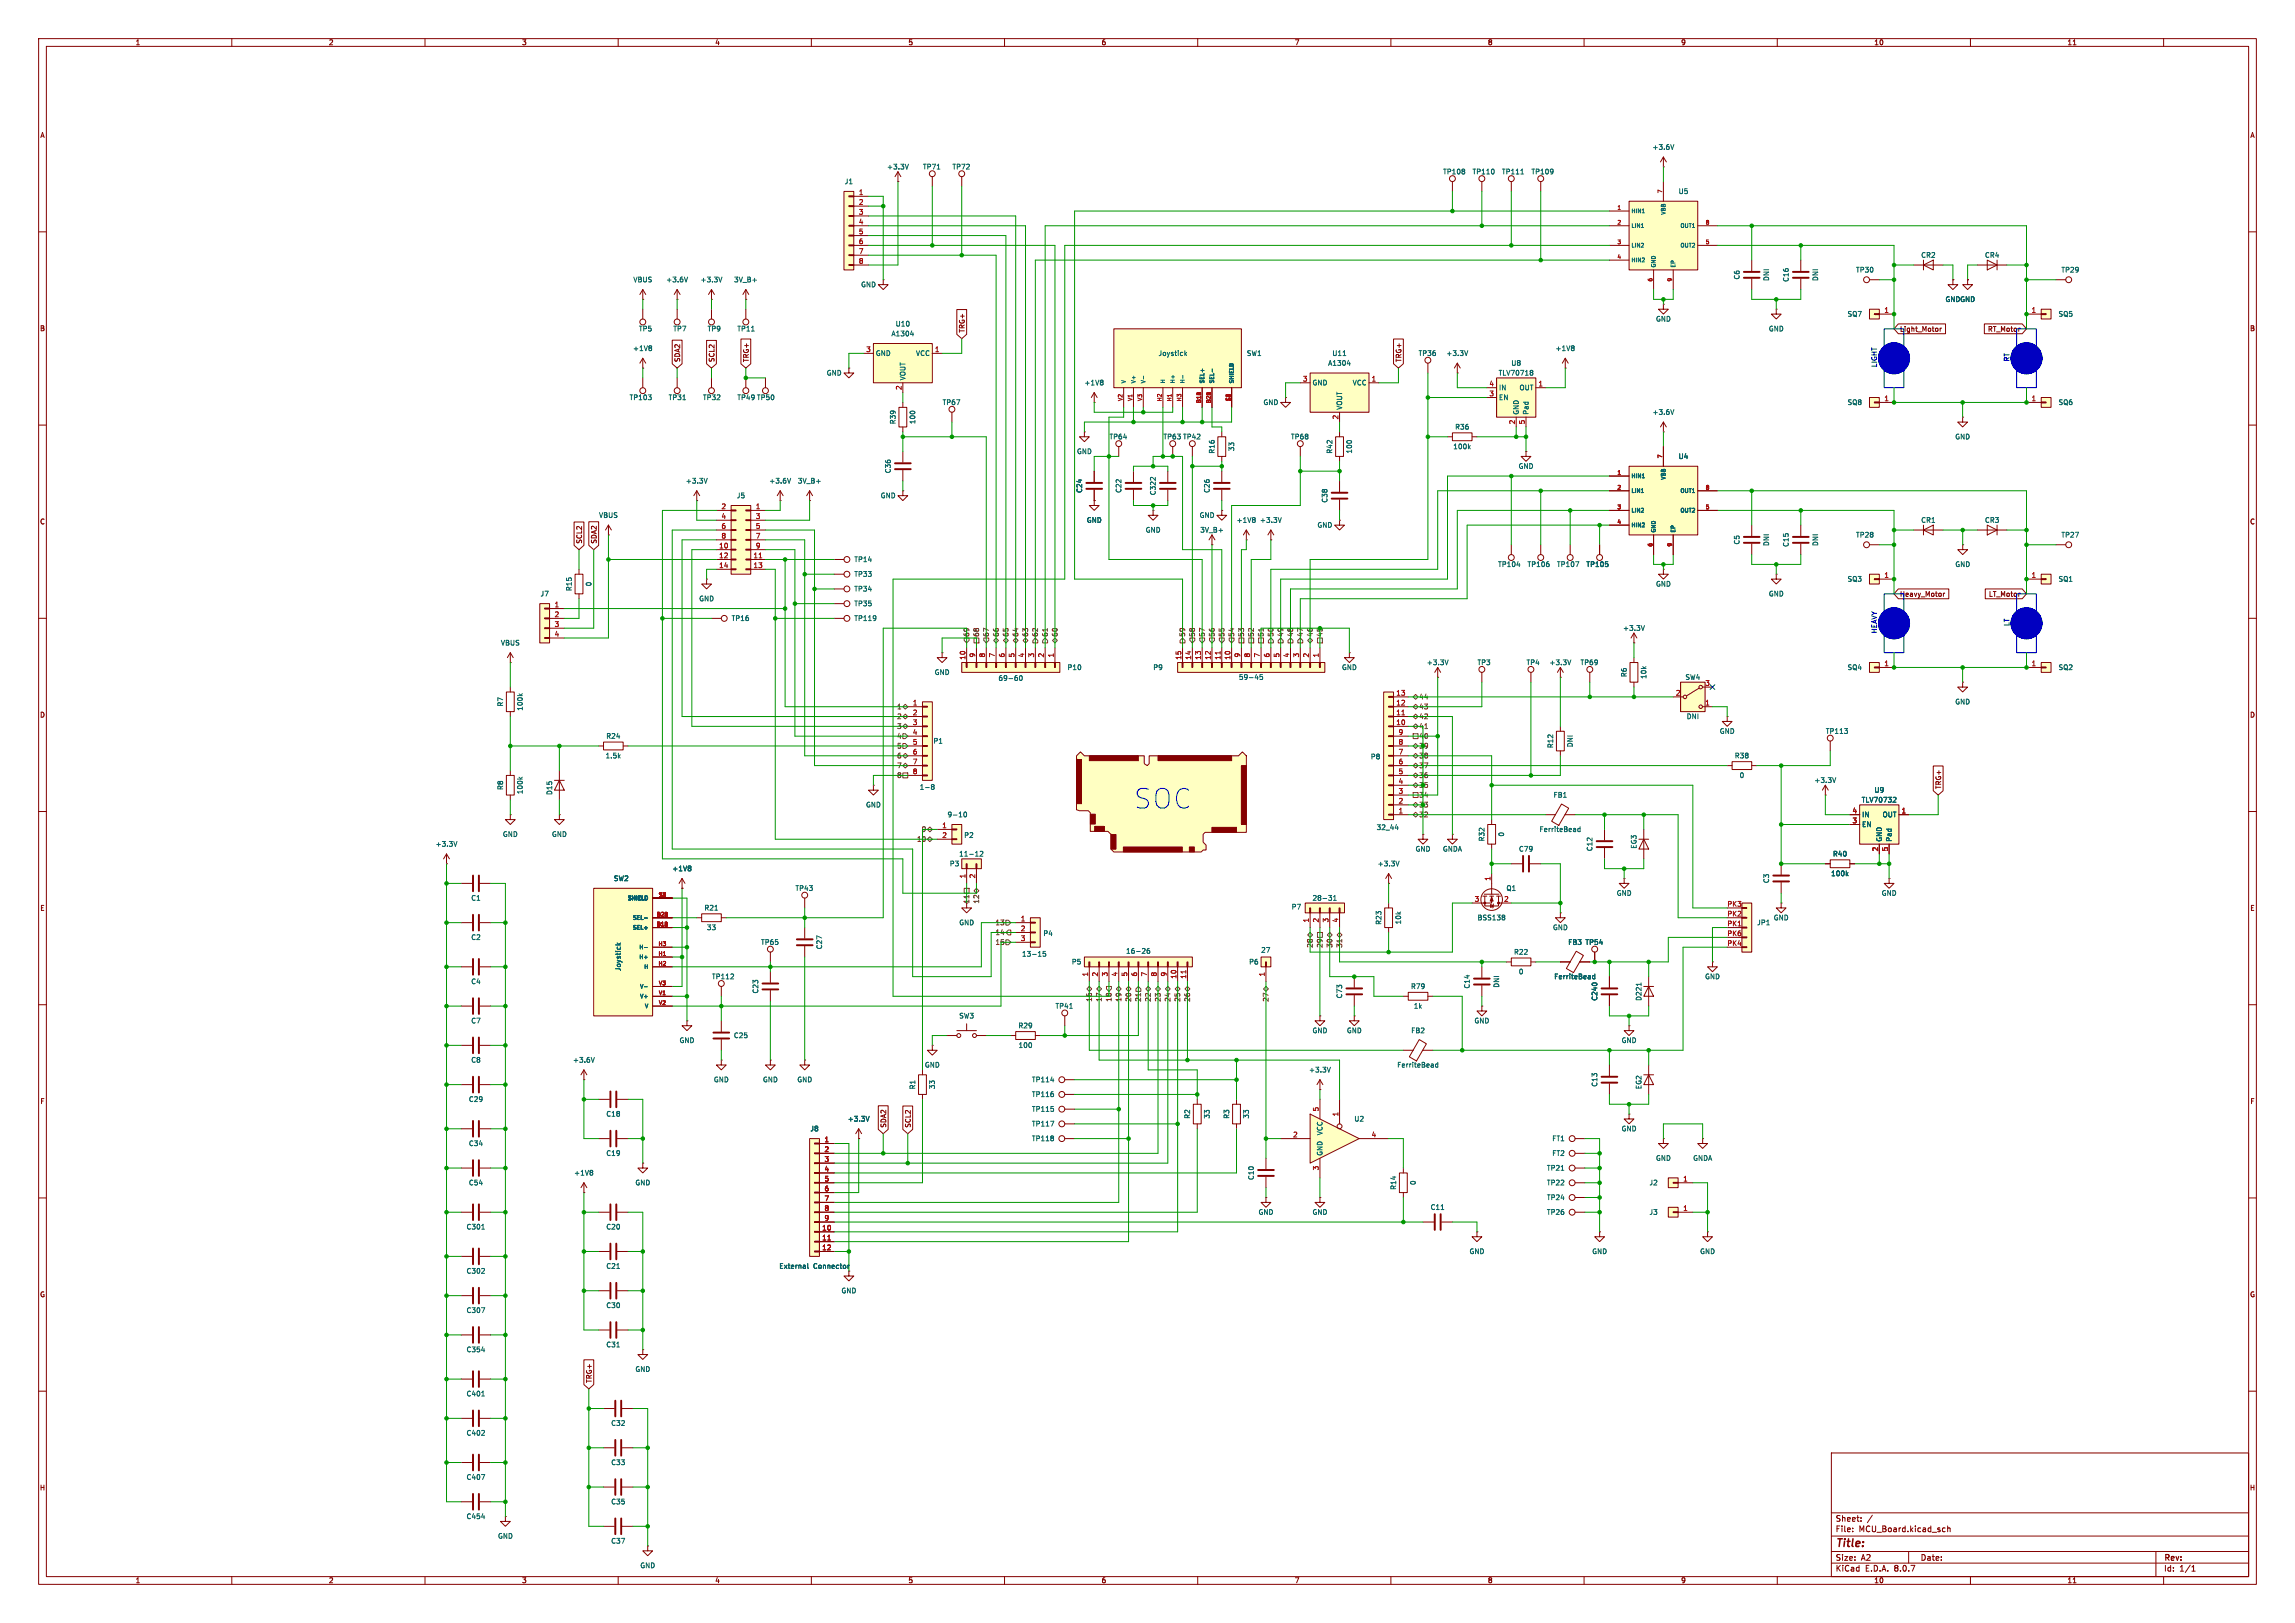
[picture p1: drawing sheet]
<svg xmlns="http://www.w3.org/2000/svg" width="594mm" height="420mm" viewBox="0 0 594 420" stroke-linecap="round" stroke-linejoin="round" font-family="sans-serif">
<defs><g id="words">
<text font-size="7.1" fill="#0000c2" x="293.6" y="209.5">SOC</text>
<text font-size="2.8" fill="#840000" x="475" y="400.9">Title:</text>
<g font-size="2.1" fill="#840000">
<text x="475" y="394">Sheet:</text>
<text x="475" y="396.7">File:</text>
<text x="481.1" y="396.7">MCU_Board.kicad_sch</text>
<text x="475" y="406.9">KiCad</text>
<text x="475" y="404.1">Size:</text>
<text x="481.7" y="404.1">A2</text>
<text x="482.7" y="406.9">E.D.A.</text>
<text x="490.3" y="406.9">8.0.7</text>
<text x="497" y="404.1">Date:</text>
<text x="560" y="404.3">Rev:</text>
<text x="560" y="406.9">Id:</text>
<text x="564.1" y="406.9">1/1</text>
</g>
<g font-size="1.8" fill="#840000">
<text x="35" y="11.9">1</text>
<text x="85" y="11.9">2</text>
<text x="135" y="11.9">3</text>
<text x="185" y="11.9">4</text>
<text x="235" y="11.9">5</text>
<text x="285" y="11.9">6</text>
<text x="335" y="11.9">7</text>
<text x="385" y="11.9">8</text>
<text x="435" y="11.9">9</text>
<text x="485" y="11.9">10</text>
<text x="535" y="11.9">11</text>
<text x="10.3" y="35.9">A</text>
<text x="582.3" y="35.9">A</text>
<text x="10.3" y="85.9">B</text>
<text x="249.9" y="86.2" transform="rotate(-90 249.9 86.2)">TRG+</text>
<text x="491.6" y="86">Light_Motor</text>
<text x="514.4" y="86">RT_Motor</text>
<text x="582.3" y="85.9">B</text>
<text x="176.2" y="93.8" transform="rotate(-90 176.2 93.8)">SDA2</text>
<text x="185.1" y="93.8" transform="rotate(-90 185.1 93.8)">SCL2</text>
<text x="194" y="93.8" transform="rotate(-90 194 93.8)">TRG+</text>
<text x="362.9" y="93.8" transform="rotate(-90 362.9 93.8)">TRG+</text>
<text x="10.3" y="135.9">C</text>
<text x="582.3" y="135.9">C</text>
<text x="150.8" y="140.8" transform="rotate(-90 150.8 140.8)">SCL2</text>
<text x="154.6" y="140.8" transform="rotate(-90 154.6 140.8)">SDA2</text>
<text x="491.6" y="154.6">Heavy_Motor</text>
<text x="514.7" y="154.6">LT_Motor</text>
<text x="10.3" y="185.9">D</text>
<text x="582.3" y="185.9">D</text>
<text x="502.6" y="204.3" transform="rotate(-90 502.6 204.3)">TRG+</text>
<text x="10.3" y="235.9">E</text>
<text x="582.3" y="235.9">E</text>
<text x="10.3" y="285.9">F</text>
<text x="582.3" y="285.9">F</text>
<text x="229.6" y="291.9" transform="rotate(-90 229.6 291.9)">SDA2</text>
<text x="235.9" y="291.9" transform="rotate(-90 235.9 291.9)">SCL2</text>
<text x="10.3" y="335.9">G</text>
<text x="582.3" y="335.9">G</text>
<text x="153.4" y="358" transform="rotate(-90 153.4 358)">TRG+</text>
<text x="10.2" y="385.9">H</text>
<text x="582.2" y="385.9">H</text>
<text x="35" y="409.9">1</text>
<text x="85" y="409.9">2</text>
<text x="135" y="409.9">3</text>
<text x="185" y="409.9">4</text>
<text x="235" y="409.9">5</text>
<text x="285" y="409.9">6</text>
<text x="335" y="409.9">7</text>
<text x="385" y="409.9">8</text>
<text x="435" y="409.9">9</text>
<text x="485" y="409.9">10</text>
<text x="535" y="409.9">11</text>
</g>
<g font-size="1.8" fill="#006464">
<text x="427.6" y="39">+3.6V</text>
<text x="218.5" y="47.9">J1</text>
<text x="229.5" y="44">+3.3V</text>
<text x="238.8" y="44">TP71</text>
<text x="246.4" y="44">TP72</text>
<text x="373.4" y="45.3">TP108</text>
<text x="381" y="45.3">TP110</text>
<text x="388.6" y="45.3">TP111</text>
<text x="396.2" y="45.3">TP109</text>
<text x="434.3" y="50.4">U5</text>
<text x="480.3" y="70.7">TP30</text>
<text x="497.1" y="66.9">CR2</text>
<text x="513.6" y="66.9">CR4</text>
<text x="533.4" y="70.7">TP29</text>
<text x="163.8" y="73.3">VBUS</text>
<text x="172.3" y="73.3">+3.6V</text>
<text x="181.2" y="73.3">+3.3V</text>
<text x="189.9" y="73.3">3V_B+</text>
<text x="222.8" y="74.5">GND</text>
<text x="450.4" y="72.5" transform="rotate(-90 450.4 72.5)">C6</text>
<text x="458.1" y="72.8" transform="rotate(-90 458.1 72.8)">DNI</text>
<text x="463.1" y="73.1" transform="rotate(-90 463.1 73.1)">C16</text>
<text x="470.8" y="72.8" transform="rotate(-90 470.8 72.8)">DNI</text>
<text x="428.5" y="83.4">GND</text>
<text x="478.1" y="82.1">SQ7</text>
<text x="503.4" y="78.3">GNDGND</text>
<text x="532.7" y="82.1">SQ5</text>
<text x="165.2" y="86">TP5</text>
<text x="174.1" y="86">TP7</text>
<text x="183" y="86">TP9</text>
<text x="190.7" y="86">TP11</text>
<text x="230.6" y="87.2">A1304</text>
<text x="231.7" y="84.7">U10</text>
<text x="457.7" y="86">GND</text>
<text x="163.7" y="91">+1V8</text>
<text x="226.6" y="92.3">GND</text>
<text x="237" y="92.3">VCC</text>
<text x="299.7" y="92.3">Joystick</text>
<text x="322.6" y="92.3">SW1</text>
<text x="343.6" y="94.8">A1304</text>
<text x="344.7" y="92.3">U11</text>
<text x="367" y="92.3">TP36</text>
<text x="374.2" y="92.3">+3.3V</text>
<text x="391.1" y="94.8">U8</text>
<text x="402.5" y="91">+1V8</text>
<text x="213.9" y="97.4">GND</text>
<text x="234.5" y="98.6" transform="rotate(-90 234.5 98.6)">VOUT</text>
<text x="280.6" y="99.9">+1V8</text>
<text x="339.6" y="99.9">GND</text>
<text x="350" y="99.9">VCC</text>
<text x="387.8" y="97.4">TLV70718</text>
<text x="387.9" y="101.2">IN</text>
<text x="393.2" y="101.2">OUT</text>
<text x="162.8" y="103.7">TP103</text>
<text x="172.9" y="103.7">TP31</text>
<text x="181.8" y="103.7">TP32</text>
<text x="190.7" y="103.7">TP49 TP50</text>
<text x="243.8" y="105">TP67</text>
<text x="326.9" y="105">GND</text>
<text x="347.6" y="106.2" transform="rotate(-90 347.6 106.2)">VOUT</text>
<text x="387.9" y="103.7">EN</text>
<text x="393.3" y="107.4" transform="rotate(-90 393.3 107.4)">GND</text>
<text x="395.8" y="107.4" transform="rotate(-90 395.8 107.4)">Pad</text>
<text x="427.6" y="107.5">+3.6V</text>
<text x="478.1" y="105">SQ8</text>
<text x="532.7" y="105">SQ6</text>
<text x="232" y="109.9" transform="rotate(-90 232 109.9)">R39</text>
<text x="237.1" y="109.9" transform="rotate(-90 237.1 109.9)">100</text>
<text x="287" y="113.9">TP64</text>
<text x="301" y="113.9">TP63 TP42</text>
<text x="334" y="113.9">TP68</text>
<text x="376.5" y="111.4">R36</text>
<text x="505.9" y="113.9">GND</text>
<text x="278.6" y="117.7">GND</text>
<text x="314.6" y="117.5" transform="rotate(-90 314.6 117.5)">R16</text>
<text x="319.6" y="116.9" transform="rotate(-90 319.6 116.9)">33</text>
<text x="345" y="117.5" transform="rotate(-90 345 117.5)">R42</text>
<text x="350.1" y="117.5" transform="rotate(-90 350.1 117.5)">100</text>
<text x="376" y="116.4">100k</text>
<text x="434.3" y="119">U4</text>
<text x="177.4" y="125.3">+3.3V</text>
<text x="199" y="125.3">+3.6V</text>
<text x="206.4" y="125.3">3V_B+</text>
<text x="230.7" y="122.6" transform="rotate(-90 230.7 122.6)">C36</text>
<text x="392.9" y="121.5">GND</text>
<text x="190.6" y="129.1">J5</text>
<text x="227.8" y="129.1">GND</text>
<text x="280.3" y="127.7" transform="rotate(-90 280.3 127.7)">C24</text>
<text x="290.4" y="127.7" transform="rotate(-90 290.4 127.7)">C22</text>
<text x="299.3" y="128.3" transform="rotate(-90 299.3 128.3)">C322</text>
<text x="313.3" y="127.7" transform="rotate(-90 313.3 127.7)">C26</text>
<text x="343.8" y="130.2" transform="rotate(-90 343.8 130.2)">C38</text>
<text x="154.9" y="134.2">VBUS</text>
<text x="281.2" y="135.5">GND</text>
<text x="310.4" y="134.2">GND</text>
<text x="319.9" y="135.5">+1V8</text>
<text x="326" y="135.5">+3.3V</text>
<text x="340.9" y="136.8">GND</text>
<text x="497.1" y="135.5">CR1</text>
<text x="513.6" y="135.5">CR3</text>
<text x="296.4" y="138">GND</text>
<text x="310.5" y="138">3V_B+</text>
<text x="450.4" y="141" transform="rotate(-90 450.4 141)">C5</text>
<text x="458.1" y="141.4" transform="rotate(-90 458.1 141.4)">DNI</text>
<text x="463.1" y="141.6" transform="rotate(-90 463.1 141.6)">C15</text>
<text x="470.8" y="141.4" transform="rotate(-90 470.8 141.4)">DNI</text>
<text x="480.3" y="139.3">TP28</text>
<text x="533.4" y="139.3">TP27</text>
<text x="221" y="149.5">TP33</text>
<text x="221" y="145.6">TP14</text>
<text x="387.6" y="146.9">TP104</text>
<text x="395.2" y="146.9">TP106</text>
<text x="402.9" y="146.9">TP107</text>
<text x="410.5" y="146.9">TP105</text>
<text x="506" y="146.9">GND</text>
<text x="139.8" y="154.5">J7</text>
<text x="148.2" y="153.1" transform="rotate(-90 148.2 153.1)">R15</text>
<text x="153.3" y="151.8" transform="rotate(-90 153.3 151.8)">0</text>
<text x="180.8" y="155.8">GND</text>
<text x="221" y="153.3">TP34</text>
<text x="428.5" y="152">GND</text>
<text x="457.7" y="154.5">GND</text>
<text x="478.1" y="150.7">SQ3</text>
<text x="532.7" y="150.7">SQ1</text>
<text x="189.2" y="160.9">TP16</text>
<text x="221" y="160.9">TP119</text>
<text x="221" y="157.1">TP35</text>
<text x="129.5" y="167.2">VBUS</text>
<text x="420" y="163.4">+3.3V</text>
<text x="276.2" y="173.6">P10</text>
<text x="298.4" y="173.6">P9</text>
<text x="347.2" y="173.6">GND</text>
<text x="369.2" y="172.3">+3.3V</text>
<text x="382.3" y="172.3">TP3</text>
<text x="395" y="172.3">TP4</text>
<text x="400.9" y="172.3">+3.3V</text>
<text x="408.9" y="172.3">TP69</text>
<text x="478.1" y="173.6">SQ4</text>
<text x="532.7" y="173.6">SQ2</text>
<text x="241.8" y="174.9">GND</text>
<text x="258.3" y="176.4">69-60</text>
<text x="320.5" y="176.1">59-45</text>
<text x="421.2" y="175.3" transform="rotate(-90 421.2 175.3)">R6</text>
<text x="426.3" y="175.8" transform="rotate(-90 426.3 175.8)">10k</text>
<text x="436.1" y="176.1">SW4</text>
<text x="130.4" y="183" transform="rotate(-90 130.4 183)">R7</text>
<text x="135.5" y="184" transform="rotate(-90 135.5 184)">100k</text>
<text x="505.9" y="182.5">GND</text>
<text x="156.8" y="191.4">R24</text>
<text x="436.4" y="186.3">DNI</text>
<text x="445" y="190.1">GND</text>
<text x="472.4" y="190.1">TP113</text>
<text x="156.6" y="196.4">1.5k</text>
<text x="241.5" y="192.6">P1</text>
<text x="354.7" y="196.7">P8</text>
<text x="402.2" y="193.7" transform="rotate(-90 402.2 193.7)">R12</text>
<text x="407.3" y="193.5" transform="rotate(-90 407.3 193.5)">DNI</text>
<text x="448.9" y="196.4">R38</text>
<text x="450.1" y="201.5">0</text>
<text x="469.5" y="202.8">+3.3V</text>
<text x="130.4" y="204.5" transform="rotate(-90 130.4 204.5)">R8</text>
<text x="135.5" y="205.6" transform="rotate(-90 135.5 205.6)">100k</text>
<text x="143.1" y="205.8" transform="rotate(-90 143.1 205.8)">D15</text>
<text x="224" y="209.1">GND</text>
<text x="237.9" y="204.6">1-8</text>
<text x="402" y="206.6">FB1</text>
<text x="481.7" y="207.9">TLV70732</text>
<text x="485" y="205.3">U9</text>
<text x="245.1" y="211.7">9-10</text>
<text x="356.2" y="215">32_44</text>
<text x="398.3" y="215.5">FerriteBead</text>
<text x="481.8" y="214.2">EN</text>
<text x="481.8" y="211.7">IN</text>
<text x="487.2" y="211.7">OUT</text>
<text x="112.6" y="219.3">+3.3V</text>
<text x="130" y="216.8">GND</text>
<text x="142.7" y="216.8">GND</text>
<text x="248.1" y="221.8">11-12</text>
<text x="249.4" y="217">P2</text>
<text x="366.3" y="220.6">GND</text>
<text x="373.3" y="220.6">GNDA</text>
<text x="384.4" y="217.8" transform="rotate(-90 384.4 217.8)">R32</text>
<text x="389.5" y="216.6" transform="rotate(-90 389.5 216.6)">0</text>
<text x="393" y="220.6">C79</text>
<text x="412.3" y="220.4" transform="rotate(-90 412.3 220.4)">C12</text>
<text x="423.8" y="219.7" transform="rotate(-90 423.8 219.7)">EG3</text>
<text x="474.3" y="221.8">R40</text>
<text x="487.3" y="217.9" transform="rotate(-90 487.3 217.9)">GND</text>
<text x="489.8" y="217.9" transform="rotate(-90 489.8 217.9)">Pad</text>
<text x="173.9" y="225.7">+1V8</text>
<text x="245.7" y="224.4">P3</text>
<text x="356.5" y="224.4">+3.3V</text>
<text x="473.8" y="226.9">100k</text>
<text x="121.8" y="233.3">C1</text>
<text x="158.8" y="228.2">SW2</text>
<text x="205.7" y="230.7">TP43</text>
<text x="339.6" y="233.3">28-31</text>
<text x="389.8" y="230.7">Q1</text>
<text x="418.3" y="232">GND</text>
<text x="458.1" y="228.7" transform="rotate(-90 458.1 228.7)">C3</text>
<text x="486.9" y="232">GND</text>
<text x="182.2" y="235.8">R21</text>
<text x="248.2" y="239.6">GND</text>
<text x="334.2" y="235.6">P7</text>
<text x="357.7" y="239.4" transform="rotate(-90 357.7 239.4)">R23</text>
<text x="362.8" y="239.3" transform="rotate(-90 362.8 239.3)">10k</text>
<text x="382.3" y="238.4">BSS138</text>
<text x="454.7" y="239.6">JP1</text>
<text x="459" y="238.4">GND</text>
<text x="121.8" y="243.4">C2</text>
<text x="182.8" y="240.9">33</text>
<text x="196.9" y="244.7">TP65</text>
<text x="213" y="245.8" transform="rotate(-90 213 245.8)">C27</text>
<text x="269.9" y="242.4">P4</text>
<text x="401.8" y="240.9">GND</text>
<text x="405.8" y="244.7">FB3 TP54</text>
<text x="160.9" y="251.5" transform="rotate(-90 160.9 251.5)">Joystick</text>
<text x="264.4" y="247.8">13-15</text>
<text x="277.3" y="249.8">P5</text>
<text x="291.3" y="247">16-26</text>
<text x="323.2" y="249.8">P6</text>
<text x="326.3" y="246.7">27</text>
<text x="391.8" y="247.2">R22</text>
<text x="121.8" y="254.9">C4</text>
<text x="184.2" y="253.6">TP112</text>
<text x="196.4" y="257.2" transform="rotate(-90 196.4 257.2)">C23</text>
<text x="365.1" y="256.1">R79</text>
<text x="380.6" y="255.9" transform="rotate(-90 380.6 255.9)">C14</text>
<text x="388.2" y="255.7" transform="rotate(-90 388.2 255.7)">DNI</text>
<text x="393" y="252.3">0</text>
<text x="402.2" y="253.6">FerriteBead</text>
<text x="441.2" y="253.6">GND</text>
<text x="248.2" y="263.8">SW3</text>
<text x="273.1" y="261.2">TP41</text>
<text x="347.6" y="258.5" transform="rotate(-90 347.6 258.5)">C73</text>
<text x="365.8" y="261.2">1k</text>
<text x="413.6" y="259.1" transform="rotate(-90 413.6 259.1)">C240</text>
<text x="425" y="259.1" transform="rotate(-90 425 259.1)">D221</text>
<text x="121.8" y="265">C7</text>
<text x="189.8" y="268.8">C25</text>
<text x="263.5" y="266.3">R29</text>
<text x="339.6" y="267.6">GND</text>
<text x="348.5" y="267.6">GND</text>
<text x="365.1" y="267.6">FB2</text>
<text x="381.5" y="265">GND</text>
<text x="121.8" y="275.2">C8</text>
<text x="148.2" y="275.2">+3.6V</text>
<text x="175.8" y="270.1">GND</text>
<text x="263.5" y="271.4">100</text>
<text x="419.6" y="270.1">GND</text>
<text x="184.7" y="280.3">GND</text>
<text x="197.4" y="280.3">GND</text>
<text x="206.2" y="280.3">GND</text>
<text x="239.3" y="276.5">GND</text>
<text x="242.2" y="282" transform="rotate(-90 242.2 282)">33</text>
<text x="267" y="280.3">TP114</text>
<text x="338.7" y="277.7">+3.3V</text>
<text x="361.5" y="276.5">FerriteBead</text>
<text x="413.6" y="281.3" transform="rotate(-90 413.6 281.3)">C13</text>
<text x="425" y="282" transform="rotate(-90 425 282)">EG2</text>
<text x="121.2" y="285.3">C29</text>
<text x="237.1" y="282" transform="rotate(-90 237.1 282)">R1</text>
<text x="267" y="287.9">TP115</text>
<text x="267" y="284.1">TP116</text>
<text x="156.8" y="289.2">C18</text>
<text x="209.6" y="293">J8</text>
<text x="219.3" y="290.4">+3.3V</text>
<text x="267" y="291.7">TP117</text>
<text x="308.2" y="289.6" transform="rotate(-90 308.2 289.6)">R2</text>
<text x="313.3" y="289.6" transform="rotate(-90 313.3 289.6)">33</text>
<text x="318.4" y="289.6" transform="rotate(-90 318.4 289.6)">R3</text>
<text x="323.4" y="289.6" transform="rotate(-90 323.4 289.6)">33</text>
<text x="342.5" y="293.9" transform="rotate(-90 342.5 293.9)">VCC</text>
<text x="350.4" y="290.4">U2</text>
<text x="419.6" y="293">GND</text>
<text x="121.2" y="296.8">C34</text>
<text x="156.8" y="299.3">C19</text>
<text x="267" y="295.5">TP118</text>
<text x="342.5" y="299.2" transform="rotate(-90 342.5 299.2)">GND</text>
<text x="401.7" y="299.3">FT2</text>
<text x="401.7" y="295.5">FT1</text>
<text x="148.5" y="304.4">+1V8</text>
<text x="324.7" y="305.5" transform="rotate(-90 324.7 305.5)">C10</text>
<text x="400.3" y="303.1">TP21</text>
<text x="428.5" y="300.6">GND</text>
<text x="438.1" y="300.6">GNDA</text>
<text x="121.2" y="306.9">C54</text>
<text x="164.3" y="306.9">GND</text>
<text x="361.5" y="308" transform="rotate(-90 361.5 308)">R14</text>
<text x="366.6" y="306.8" transform="rotate(-90 366.6 306.8)">0</text>
<text x="400.3" y="306.9">TP22</text>
<text x="400.3" y="310.7">TP24</text>
<text x="426.8" y="306.9">J2</text>
<text x="325.6" y="314.6">GND</text>
<text x="339.6" y="314.6">GND</text>
<text x="370.2" y="313.3">C11</text>
<text x="400.3" y="314.6">TP26</text>
<text x="426.8" y="314.6">J3</text>
<text x="120.6" y="318.4">C301</text>
<text x="156.8" y="318.4">C20</text>
<text x="120.6" y="329.8">C302</text>
<text x="156.8" y="328.5">C21</text>
<text x="201.6" y="328.5">External</text>
<text x="210.5" y="328.5">Connector</text>
<text x="380.2" y="324.7">GND</text>
<text x="412" y="324.7">GND</text>
<text x="439.9" y="324.7">GND</text>
<text x="217.7" y="334.9">GND</text>
<text x="120.6" y="340">C307</text>
<text x="156.8" y="338.7">C30</text>
<text x="120.6" y="350.1">C354</text>
<text x="156.8" y="348.8">C31</text>
<text x="164.3" y="355.2">GND</text>
<text x="120.6" y="361.5">C401</text>
<text x="120.6" y="371.7">C402</text>
<text x="158.1" y="369.2">C32</text>
<text x="120.6" y="383.1">C407</text>
<text x="158.1" y="379.3">C33</text>
<text x="158.1" y="389.5">C35</text>
<text x="120.6" y="393.3">C454</text>
<text x="128.8" y="398.4">GND</text>
<text x="158.1" y="399.6">C37</text>
<text x="165.6" y="406">GND</text>
</g>
<g font-size="1.8" fill="#a90000">
<text x="222.2" y="50.5">1</text>
<text x="222.2" y="53.1">2</text>
<text x="222.2" y="55.6">3</text>
<text x="222.2" y="58.2">4</text>
<text x="222.2" y="60.7">5</text>
<text x="222.2" y="63.2">6</text>
<text x="222.2" y="65.8">7</text>
<text x="222.2" y="68.3">8</text>
<text x="487.6" y="81">1</text>
<text x="525.7" y="81">1</text>
<text x="224.1" y="91.2">3</text>
<text x="241.9" y="91.2">1</text>
<text x="233.4" y="101" transform="rotate(-90 233.4 101)">2</text>
<text x="337.1" y="98.8">3</text>
<text x="354.9" y="98.8">1</text>
<text x="385.4" y="100.1">4</text>
<text x="398.1" y="100.1">1</text>
<text x="385.4" y="102.6">3</text>
<text x="487.6" y="103.9">1</text>
<text x="525.7" y="103.9">1</text>
<text x="346.5" y="108.7" transform="rotate(-90 346.5 108.7)">2</text>
<text x="392.2" y="109.9" transform="rotate(-90 392.2 109.9)">2</text>
<text x="394.7" y="109.9" transform="rotate(-90 394.7 109.9)">5</text>
<text x="186.6" y="131.8">2</text>
<text x="195.5" y="131.8">1</text>
<text x="186.6" y="134.4">4</text>
<text x="186.6" y="136.9">6</text>
<text x="195.5" y="134.4">3</text>
<text x="195.5" y="136.9">5</text>
<text x="186" y="142">10</text>
<text x="186.6" y="139.4">8</text>
<text x="195.5" y="139.4">7</text>
<text x="195.5" y="142">9</text>
<text x="186" y="144.5">12</text>
<text x="186" y="147.1">14</text>
<text x="194.9" y="144.5">11</text>
<text x="194.9" y="147.1">13</text>
<text x="487.6" y="149.6">1</text>
<text x="525.7" y="149.6">1</text>
<text x="143.4" y="157.2">1</text>
<text x="143.4" y="159.8">2</text>
<text x="143.4" y="162.3">3</text>
<text x="143.4" y="164.8">4</text>
<text x="249.9" y="170.9" transform="rotate(-90 249.9 170.9)">10</text>
<text x="252.5" y="170.3" transform="rotate(-90 252.5 170.3)">9</text>
<text x="255" y="170.3" transform="rotate(-90 255 170.3)">8</text>
<text x="257.6" y="170.3" transform="rotate(-90 257.6 170.3)">7</text>
<text x="260.1" y="170.3" transform="rotate(-90 260.1 170.3)">6</text>
<text x="262.6" y="170.3" transform="rotate(-90 262.6 170.3)">5</text>
<text x="265.2" y="170.3" transform="rotate(-90 265.2 170.3)">4</text>
<text x="267.7" y="170.3" transform="rotate(-90 267.7 170.3)">3</text>
<text x="270.3" y="170.3" transform="rotate(-90 270.3 170.3)">2</text>
<text x="272.8" y="170.3" transform="rotate(-90 272.8 170.3)">1</text>
<text x="305.8" y="170.9" transform="rotate(-90 305.8 170.9)">15</text>
<text x="308.4" y="170.9" transform="rotate(-90 308.4 170.9)">14</text>
<text x="310.9" y="170.9" transform="rotate(-90 310.9 170.9)">13</text>
<text x="313.4" y="170.9" transform="rotate(-90 313.4 170.9)">12</text>
<text x="316" y="170.9" transform="rotate(-90 316 170.9)">11</text>
<text x="318.5" y="170.9" transform="rotate(-90 318.5 170.9)">10</text>
<text x="321.1" y="170.3" transform="rotate(-90 321.1 170.3)">9</text>
<text x="323.6" y="170.3" transform="rotate(-90 323.6 170.3)">8</text>
<text x="326.1" y="170.3" transform="rotate(-90 326.1 170.3)">7</text>
<text x="328.7" y="170.3" transform="rotate(-90 328.7 170.3)">6</text>
<text x="331.2" y="170.3" transform="rotate(-90 331.2 170.3)">5</text>
<text x="333.8" y="170.3" transform="rotate(-90 333.8 170.3)">4</text>
<text x="336.3" y="170.3" transform="rotate(-90 336.3 170.3)">3</text>
<text x="338.8" y="170.3" transform="rotate(-90 338.8 170.3)">2</text>
<text x="341.4" y="170.3" transform="rotate(-90 341.4 170.3)">1</text>
<text x="487.6" y="172.5">1</text>
<text x="525.7" y="172.5">1</text>
<text x="441.3" y="177.5">3</text>
<text x="236.1" y="182.6">1</text>
<text x="236.1" y="185.2">2</text>
<text x="361.3" y="185.2">11</text>
<text x="361.3" y="182.6">12</text>
<text x="361.3" y="180.1">13</text>
<text x="433.6" y="180.1">2</text>
<text x="441.3" y="182.6">1</text>
<text x="236.1" y="187.7">3</text>
<text x="236.1" y="190.2">4</text>
<text x="361.3" y="187.7">10</text>
<text x="361.9" y="190.2">9</text>
<text x="236.1" y="192.8">5</text>
<text x="236.1" y="195.3">6</text>
<text x="236.1" y="197.9">7</text>
<text x="361.9" y="197.9">6</text>
<text x="361.9" y="195.3">7</text>
<text x="361.9" y="192.8">8</text>
<text x="236.1" y="200.4">8</text>
<text x="361.9" y="202.9">4</text>
<text x="361.9" y="200.4">5</text>
<text x="361.9" y="208">2</text>
<text x="361.9" y="205.5">3</text>
<text x="243.8" y="214.4">1</text>
<text x="361.9" y="210.6">1</text>
<text x="479.4" y="213.1">3</text>
<text x="479.4" y="210.6">4</text>
<text x="492.1" y="210.6">1</text>
<text x="243.8" y="216.9">2</text>
<text x="486.2" y="220.4" transform="rotate(-90 486.2 220.4)">2</text>
<text x="488.7" y="220.4" transform="rotate(-90 488.7 220.4)">5</text>
<text x="249.9" y="227.4" transform="rotate(-90 249.9 227.4)">1</text>
<text x="252.5" y="227.4" transform="rotate(-90 252.5 227.4)">2</text>
<text x="381.6" y="233.4">3</text>
<text x="385.8" y="228" transform="rotate(-90 385.8 228)">1</text>
<text x="389.2" y="233.4">2</text>
<text x="264.1" y="238.5">1</text>
<text x="338.8" y="238.8" transform="rotate(-90 338.8 238.8)">1</text>
<text x="341.4" y="238.8" transform="rotate(-90 341.4 238.8)">2</text>
<text x="343.9" y="238.8" transform="rotate(-90 343.9 238.8)">3</text>
<text x="346.5" y="238.8" transform="rotate(-90 346.5 238.8)">4</text>
<text x="447" y="239.8">PK1</text>
<text x="447" y="237.2">PK2</text>
<text x="447" y="234.7">PK3</text>
<text x="264.1" y="241">2</text>
<text x="264.1" y="243.6">3</text>
<text x="447" y="244.9">PK4</text>
<text x="447" y="242.3">PK6</text>
<text x="281.7" y="252.8" transform="rotate(-90 281.7 252.8)">1</text>
<text x="284.2" y="252.8" transform="rotate(-90 284.2 252.8)">2</text>
<text x="286.8" y="252.8" transform="rotate(-90 286.8 252.8)">3</text>
<text x="289.3" y="252.8" transform="rotate(-90 289.3 252.8)">4</text>
<text x="291.8" y="252.8" transform="rotate(-90 291.8 252.8)">5</text>
<text x="294.4" y="252.8" transform="rotate(-90 294.4 252.8)">6</text>
<text x="296.9" y="252.8" transform="rotate(-90 296.9 252.8)">7</text>
<text x="299.5" y="252.8" transform="rotate(-90 299.5 252.8)">8</text>
<text x="302" y="252.8" transform="rotate(-90 302 252.8)">9</text>
<text x="304.5" y="253.4" transform="rotate(-90 304.5 253.4)">10</text>
<text x="307.1" y="253.4" transform="rotate(-90 307.1 253.4)">11</text>
<text x="327.4" y="252.8" transform="rotate(-90 327.4 252.8)">1</text>
<text x="341.4" y="287.7" transform="rotate(-90 341.4 287.7)">5</text>
<text x="346.5" y="289" transform="rotate(-90 346.5 289)">1</text>
<text x="213.3" y="295.7">1</text>
<text x="213.3" y="298.2">2</text>
<text x="334.6" y="294.4">2</text>
<text x="354.9" y="294.4">4</text>
<text x="213.3" y="300.7">3</text>
<text x="213.3" y="303.3">4</text>
<text x="213.3" y="305.8">5</text>
<text x="341.4" y="303" transform="rotate(-90 341.4 303)">3</text>
<text x="435.5" y="305.8">1</text>
<text x="213.3" y="308.4">6</text>
<text x="213.3" y="310.9">7</text>
<text x="213.3" y="313.4">8</text>
<text x="213.3" y="316">9</text>
<text x="435.5" y="313.4">1</text>
<text x="212.7" y="318.5">10</text>
<text x="212.7" y="321.1">11</text>
<text x="212.7" y="323.6">12</text>
</g>
<g font-size="1.8" fill="#0000c2">
<text x="486" y="95.2" transform="rotate(-90 486 95.2)">LIGHT</text>
<text x="520.3" y="93.7" transform="rotate(-90 520.3 93.7)">RT</text>
<text x="486" y="164" transform="rotate(-90 486 164)">HEAVY</text>
<text x="520.3" y="162.1" transform="rotate(-90 520.3 162.1)">LT</text>
</g>
<g font-size="1.8" fill="#725600">
<text x="251.1" y="164.9" transform="rotate(-90 251.1 164.9)">69</text>
<text x="253.6" y="164.9" transform="rotate(-90 253.6 164.9)">68</text>
<text x="256.1" y="164.9" transform="rotate(-90 256.1 164.9)">67</text>
<text x="258.7" y="164.9" transform="rotate(-90 258.7 164.9)">66</text>
<text x="261.2" y="164.9" transform="rotate(-90 261.2 164.9)">65</text>
<text x="263.8" y="164.9" transform="rotate(-90 263.8 164.9)">64</text>
<text x="266.3" y="164.9" transform="rotate(-90 266.3 164.9)">63</text>
<text x="268.8" y="164.9" transform="rotate(-90 268.8 164.9)">62</text>
<text x="271.4" y="164.9" transform="rotate(-90 271.4 164.9)">61</text>
<text x="273.9" y="164.9" transform="rotate(-90 273.9 164.9)">60</text>
<text x="306.9" y="164.9" transform="rotate(-90 306.9 164.9)">59</text>
<text x="309.5" y="164.9" transform="rotate(-90 309.5 164.9)">58</text>
<text x="312" y="164.9" transform="rotate(-90 312 164.9)">57</text>
<text x="314.6" y="164.9" transform="rotate(-90 314.6 164.9)">56</text>
<text x="317.1" y="164.9" transform="rotate(-90 317.1 164.9)">55</text>
<text x="319.6" y="164.9" transform="rotate(-90 319.6 164.9)">54</text>
<text x="322.2" y="164.9" transform="rotate(-90 322.2 164.9)">53</text>
<text x="324.7" y="164.9" transform="rotate(-90 324.7 164.9)">52</text>
<text x="327.3" y="164.9" transform="rotate(-90 327.3 164.9)">51</text>
<text x="329.8" y="164.9" transform="rotate(-90 329.8 164.9)">50</text>
<text x="332.3" y="164.9" transform="rotate(-90 332.3 164.9)">49</text>
<text x="334.9" y="164.9" transform="rotate(-90 334.9 164.9)">48</text>
<text x="337.4" y="164.9" transform="rotate(-90 337.4 164.9)">47</text>
<text x="340" y="164.9" transform="rotate(-90 340 164.9)">46</text>
<text x="342.5" y="164.9" transform="rotate(-90 342.5 164.9)">45</text>
<text x="232.1" y="183.7">1</text>
<text x="367.2" y="183.7">43</text>
<text x="367.2" y="181.2">44</text>
<text x="232.1" y="186.3">2</text>
<text x="232.1" y="191.4">4</text>
<text x="232.1" y="188.8">3</text>
<text x="367.2" y="191.4">40</text>
<text x="367.2" y="188.8">41</text>
<text x="367.2" y="186.3">42</text>
<text x="232.1" y="196.4">6</text>
<text x="232.1" y="193.9">5</text>
<text x="367.2" y="196.4">38</text>
<text x="232.1" y="199">7</text>
<text x="232.1" y="201.5">8</text>
<text x="367.2" y="199">37</text>
<text x="367.2" y="201.5">36</text>
<text x="367.2" y="206.6">34</text>
<text x="238.4" y="215.5">9</text>
<text x="367.2" y="211.7">32</text>
<text x="237.2" y="218">10</text>
<text x="251.1" y="234" transform="rotate(-90 251.1 234)">11</text>
<text x="253.6" y="234" transform="rotate(-90 253.6 234)">12</text>
<text x="257.5" y="239.6">13</text>
<text x="257.5" y="244.7">15</text>
<text x="257.5" y="242.2">14</text>
<text x="340" y="245.4" transform="rotate(-90 340 245.4)">28</text>
<text x="342.5" y="245.4" transform="rotate(-90 342.5 245.4)">29</text>
<text x="345" y="245.4" transform="rotate(-90 345 245.4)">30</text>
<text x="347.6" y="245.4" transform="rotate(-90 347.6 245.4)">31</text>
<text x="282.8" y="259.4" transform="rotate(-90 282.8 259.4)">16</text>
<text x="285.3" y="259.4" transform="rotate(-90 285.3 259.4)">17</text>
<text x="287.9" y="259.4" transform="rotate(-90 287.9 259.4)">18</text>
<text x="290.4" y="259.4" transform="rotate(-90 290.4 259.4)">19</text>
<text x="293" y="259.4" transform="rotate(-90 293 259.4)">20</text>
<text x="295.5" y="259.4" transform="rotate(-90 295.5 259.4)">21</text>
<text x="298" y="259.4" transform="rotate(-90 298 259.4)">22</text>
<text x="300.6" y="259.4" transform="rotate(-90 300.6 259.4)">23</text>
<text x="303.1" y="259.4" transform="rotate(-90 303.1 259.4)">24</text>
<text x="305.7" y="259.4" transform="rotate(-90 305.7 259.4)">25</text>
<text x="308.2" y="259.4" transform="rotate(-90 308.2 259.4)">26</text>
<text x="328.5" y="259.4" transform="rotate(-90 328.5 259.4)">27</text>
</g>
<g font-size="1.8" fill="#009600">
<text x="367.2" y="193.9">39</text>
<text x="367.2" y="204.1">35</text>
<text x="367.2" y="209.1">33</text>
</g>
<g font-size="1.4" fill="#a90000">
<text x="430.3" y="50.1" transform="rotate(-90 430.3 50.1)">7</text>
<text x="418.5" y="54.4">1</text>
<text x="418.5" y="58.2">2</text>
<text x="441.3" y="58.2">8</text>
<text x="418.5" y="63.2">3</text>
<text x="441.3" y="63.2">5</text>
<text x="418.5" y="67.1">4</text>
<text x="427.7" y="73" transform="rotate(-90 427.7 73)">6</text>
<text x="432.8" y="73" transform="rotate(-90 432.8 73)">9</text>
<text x="290.6" y="103.9" transform="rotate(-90 290.6 103.9)">V2</text>
<text x="293.1" y="103.9" transform="rotate(-90 293.1 103.9)">V1</text>
<text x="295.7" y="103.9" transform="rotate(-90 295.7 103.9)">V3</text>
<text x="300.7" y="104" transform="rotate(-90 300.7 104)">H2</text>
<text x="303.3" y="104" transform="rotate(-90 303.3 104)">H1</text>
<text x="305.8" y="104" transform="rotate(-90 305.8 104)">H3</text>
<text x="310.9" y="104.5" transform="rotate(-90 310.9 104.5)">B1B</text>
<text x="313.4" y="104.5" transform="rotate(-90 313.4 104.5)">B2B</text>
<text x="318.5" y="104" transform="rotate(-90 318.5 104)">S1</text>
<text x="318.5" y="103" transform="rotate(-90 318.5 103)">2</text>
<text x="430.3" y="118.7" transform="rotate(-90 430.3 118.7)">7</text>
<text x="418.5" y="122.9">1</text>
<text x="418.5" y="126.7">2</text>
<text x="418.5" y="131.8">3</text>
<text x="441.3" y="131.8">5</text>
<text x="441.3" y="126.7">8</text>
<text x="418.5" y="135.6">4</text>
<text x="427.7" y="141.6" transform="rotate(-90 427.7 141.6)">6</text>
<text x="432.8" y="141.6" transform="rotate(-90 432.8 141.6)">9</text>
<text x="170.4" y="232.2">S1</text>
<text x="171.3" y="232.2">2</text>
<text x="169.8" y="239.8">B1B</text>
<text x="169.8" y="237.2">B2B</text>
<text x="170.3" y="244.9">H3</text>
<text x="170.3" y="247.4">H1</text>
<text x="170.3" y="249.9">H2</text>
<text x="170.4" y="257.6">V1</text>
<text x="170.4" y="255">V3</text>
<text x="170.4" y="260.1">V2</text>
</g>
<g font-size="1.4" fill="#006464">
<text x="422.1" y="55.3">HIN1</text>
<text x="422.1" y="59.2">LIN1</text>
<text x="431.3" y="55.7" transform="rotate(-90 431.3 55.7)">VBB</text>
<text x="434.8" y="59.2">OUT1</text>
<text x="422.1" y="64.2">LIN2</text>
<text x="434.8" y="64.2">OUT2</text>
<text x="422.1" y="68">HIN2</text>
<text x="428.7" y="69.3" transform="rotate(-90 428.7 69.3)">GND</text>
<text x="433.8" y="69.3" transform="rotate(-90 433.8 69.3)">EP</text>
<text x="291.6" y="99.3" transform="rotate(-90 291.6 99.3)">V</text>
<text x="294.1" y="99.3" transform="rotate(-90 294.1 99.3)">V+</text>
<text x="296.6" y="99.3" transform="rotate(-90 296.6 99.3)">V-</text>
<text x="301.7" y="99.3" transform="rotate(-90 301.7 99.3)">H</text>
<text x="304.3" y="99.3" transform="rotate(-90 304.3 99.3)">H+</text>
<text x="306.8" y="99.3" transform="rotate(-90 306.8 99.3)">H-</text>
<text x="311.9" y="99.3" transform="rotate(-90 311.9 99.3)">SEL+</text>
<text x="314.4" y="99.3" transform="rotate(-90 314.4 99.3)">SEL-</text>
<text x="319.5" y="99.3" transform="rotate(-90 319.5 99.3)">SHIELD</text>
<text x="422.1" y="123.9">HIN1</text>
<text x="431.3" y="124.3" transform="rotate(-90 431.3 124.3)">VBB</text>
<text x="422.1" y="127.7">LIN1</text>
<text x="434.8" y="127.7">OUT1</text>
<text x="422.1" y="132.8">LIN2</text>
<text x="422.1" y="136.6">HIN2</text>
<text x="428.7" y="137.9" transform="rotate(-90 428.7 137.9)">GND</text>
<text x="433.8" y="137.9" transform="rotate(-90 433.8 137.9)">EP</text>
<text x="434.8" y="132.8">OUT2</text>
<text x="162.4" y="233.1">SHIELD</text>
<text x="163.7" y="238.2">SEL-</text>
<text x="163.7" y="240.8">SEL+</text>
<text x="165.3" y="245.8">H-</text>
<text x="165.3" y="248.4">H+</text>
<text x="166.6" y="250.9">H</text>
<text x="165.5" y="256">V-</text>
<text x="165.5" y="258.5">V+</text>
<text x="166.8" y="261.1">V</text>
</g>
</g></defs>
<g fill="none" stroke="#840000" stroke-width=".26">
<path d="M10 10h574v400h-574zM12 12h570v396h-570zM60 10v2M110 10v2M160 10v2M210 10v2M260 10v2M310 10v2M360 10v2M410 10v2M460 10v2M510 10v2"/>
<path d="M536.6 11.6h.7M560 10v2M10 60h2M582 60h2M10 110h2M582 110h2M459.7 148.6v1.3h1.3l-1.3 1.2-1.2-1.2h1.2M459.7 148.6h.1M10 160h2M582 160h2M144.8 199.4v7.6M10 210h2"/>
<path d="M143.5 201.9h2.5M144.8 201.9l1.2 2.6h-2.5zM582 210h2M208.3 232.4v2.6M10 260h2M425.4 278.1h2.6M426.7 278.1l1.3 2.6h-2.6zM426.7 275.6v7.6M582 260h2M10 310h2M382.3 318.8v1.2h1.2l-1.2 1.3-1.3-1.3h1.3M382.3 318.8h.1"/>
<path d="M582 310h2M119.4 356.9h2.8M124.2 356.9h2.8M10 360h2M119.4 378.5h2.8M124.2 378.5h2.8M474 376h108v32h-108zM582 360h2M119.4 388.6h2.8M124.2 388.6h2.8M474 397.5h108M474 391.5h108"/>
<path d="M479.5 396.2v.2M479.5 395.4v.2M481.7 393.5v.2M481.7 392.7v.2M484.6 392.1l-1.3 1.9M503 395.4h.5M503.5 396.3l-.5 .1M504.1 395.5l.6-.1v1M504.1 394.9v1.5M60 408v2M110 408v2M160 408v2"/>
<path d="M210 408v2M260 408v2M310 408v2M360 408v2M410 408v2M460 408v2M474 404.5h108M474 401.5h108M494 401.5v3M510 408v2M536.6 409.6h.7M558 401.5v6.5"/>
<path d="M560 408v2M567.3 406.6h.9M567.3 405.5l.4-.4v1.5"/>
<circle cx="208.3" cy="231.6" r=".76"/>
</g>
<g fill="#0000c2" stroke="#0000c2" stroke-width=".26">
<circle cx="490.2" cy="92.7" r="4"/>
<circle cx="524.5" cy="92.7" r="4"/>
<circle cx="524.5" cy="161.3" r="4"/>
<circle cx="490.2" cy="161.3" r="4"/>
</g>
<path d="M122.4 354.8v4.1M124 354.8v4.1M122.4 376.4v4.1M124 376.4v4.1M122.4 386.6v4.1M124 386.6v4.1" fill="none" stroke="#840000" stroke-width=".51"/>
<path d="M124.7 361.3h.7M124.6 381.6h.9l-.6 1.2M124.7 392.6h.8" fill="none" stroke="#006464" stroke-width=".26"/>
<path d="M248.9 222.3h5.1v2.5h-5.1z" fill="#ffffc2"/>
<g fill="none" stroke="#840000" stroke-width=".26">
<path d="M215.9 148.6h2.5M132.1 210.8v1.3h1.2l-1.2 1.3-1.3-1.3h1.3M132.1 210.8h.1M144.8 210.8v1.3h1.2l-1.2 1.3-1.3-1.3h1.3M144.8 210.8h.1M248.9 222.3h5.1v2.5h-5.1zM250.1 223.5h.2v1.3h-.2zM250.2 224.8v3.8M252.6 223.5h.3v1.3h-.3zM252.7 224.8v3.8"/>
<circle cx="219.2" cy="148.6" r=".76"/>
</g>
<path d="M252.5 221.6h.7M253.7 220.4l.5-.1 .2 .4-.8 .9h.8" fill="none" stroke="#006464" stroke-width=".26"/>
<path d="M246.4 213.4h2.5v5h-2.5z" fill="#ffffc2"/>
<g fill="none" stroke="#840000" stroke-width=".26">
<path d="M430.5 43.2h.1M430.5 40.6l-.7 1.3M430.5 40.6v2.6M430.5 40.6l.8 1.3M430.5 147.3v1.3h1.3l-1.3 1.3-1.2-1.3h1.2M430.5 147.3h.1M243.8 168.9v1.3h1.3l-1.3 1.3-1.2-1.3h1.2M243.8 168.9h.1M132.1 199.4v1.3M131.1 200.7h2v5h-2zM132.1 205.7v1.3M242.6 214.6h3.8"/>
<path d="M242.6 217.2h3.8M246.4 217h1.2v.3h-1.2zM246.4 214.5h1.2v.3h-1.2zM246.4 213.4h2.5v5h-2.5zM119.4 367h2.8M124.2 367h2.8M156.2 395h2.8M161 395h2.8M167.6 400.1v1.2h1.3l-1.3 1.3-1.2-1.3h1.2M167.6 400.1h.1"/>
</g>
<path d="M433.3 37.4l-.5 1.3M134.4 201.1l.4 .5M135.2 201.1l-.5 .4M249.6 210.3l.2-.2a.62 .62 0 0 1 .4 .7 .62 .62 0 0 1-.6 .5l-.1-.4z" fill="none" stroke="#006464" stroke-width=".26"/>
<path d="M122.4 365v4.1M124 365v4.1M159.3 392.9v4.1M160.8 392.9v4.1" fill="none" stroke="#840000" stroke-width=".51"/>
<path d="M238.8 181.6h2.5v20.3h-2.5z" fill="#ffffc2"/>
<g fill="none" stroke="#840000" stroke-width=".26">
<path d="M215.9 144.8h2.5M234.9 182.9h3.9M234.9 185.4h3.9M234.9 188h3.9M234.9 190.5h3.9M234.9 193h3.9M234.9 195.6h3.9M234.9 198.1h3.9M238.8 198h1.2v.2h-1.2zM238.8 195.5h1.2v.2h-1.2zM238.8 192.9h1.2v.3h-1.2zM238.8 190.4h1.2v.2h-1.2z"/>
<path d="M238.8 187.8h1.2v.3h-1.2zM238.8 185.3h1.2v.2h-1.2zM238.8 182.8h1.2v.2h-1.2zM238.8 181.6h2.5v20.3h-2.5zM234.9 200.7h3.9M238.8 200.5h1.2v.3h-1.2zM130.8 392.4v1.3h1.3l-1.3 1.3-1.3-1.3h1.3M130.8 392.4h.1"/>
<circle cx="219.2" cy="144.8" r=".76"/>
</g>
<path d="M241.3 203.6l-.2-.3 .2-.3 .5 .3-.3 .3M241.3 203.6l-.2 .2 .2 .5 .5-.3-.3-.4M241.3 203.6h.2" fill="none" stroke="#006464" stroke-width=".26"/>
<path d="M435 176.5h6.3v7.7h-6.3z" fill="#ffffc2"/>
<g fill="none" stroke="#840000" stroke-width=".26">
<path d="M435 176.5h6.3v7.7h-6.3zM439.8 178.1l-3.3 2M440.7 177.8h2.5M433.1 180.3h2.5M440.7 182.9h2.5M447 185.4v1.3h1.3l-1.3 1.3-1.2-1.3h1.2M447 185.4h.1"/>
<circle cx="440.2" cy="177.8" r=".46"/>
<circle cx="436.1" cy="180.3" r=".46"/>
<circle cx="440.2" cy="182.9" r=".46"/>
</g>
<path d="M431.8 304.8h2.5v2.5h-2.5z" fill="#ffffc2"/>
<path d="M440.7 294.6v1.3h1.3l-1.3 1.3-1.3-1.3h1.3M440.7 294.6h.1M431.8 304.8h2.5v2.5h-2.5zM433.1 305.9h1.2v.3h-1.2zM434.3 306.1h3.8M119.4 335.3h2.8M124.2 335.3h2.8" fill="none" stroke="#840000" stroke-width=".26"/>
<path d="M122.4 333.2v4.1M124 333.2v4.1" fill="none" stroke="#840000" stroke-width=".51"/>
<path d="M124.6 338.4h.9l-.6 1.3" fill="none" stroke="#006464" stroke-width=".26"/>
<path d="M483.9 148.6h2.5v2.5h-2.5z" fill="#ffffc2"/>
<g fill="none" stroke="#840000" stroke-width=".26">
<path d="M232.4 47h.1M232.4 44.5l-.8 1.2M232.4 44.5v2.5M232.4 44.5l.8 1.2M241.3 45.7v2.6M248.9 45.7v2.6M377.2 96.5h.1M377.2 94l-.8 1.3M377.2 94v2.5M377.2 94l.8 1.3M405.1 95.3h.1M405.1 92.7l-.7 1.3"/>
<path d="M405.1 92.7v2.6M405.1 92.7l.8 1.3M508 108v1.2h1.2l-1.2 1.3-1.3-1.3h1.3M508 108h.1M453.4 135.9v2.8M466.1 135.9v2.8M215.9 152.4h2.5M215.9 156.2h2.5M453.4 140.7v2.8M466.1 140.7v2.8M483.9 148.6h2.5v2.5h-2.5zM483.9 141h2.5"/>
<path d="M485.1 149.7h1.3v.3h-1.3zM486.4 149.9h3.8M131.1 179.1h2v5.1h-2zM132.1 171.5h.1M132.1 168.9v2.6M132.1 177.8v1.3M132.1 168.9l-.8 1.3M132.1 168.9l.7 1.3M215.9 160h2.5M132.1 184.2v1.2M250.2 233.7v1.3h1.3l-1.3 1.2-1.3-1.2h1.3M186.7 255.3v2.5"/>
<path d="M245.1 268h2.5M247.6 266.7h5.1M250.2 264.9v1.8M252.7 268h2.6M119.4 292.1h2.8M119.4 280.7h2.8M124.2 292.1h2.8M124.2 280.7h2.8M430.5 294.6v1.3h1.3l-1.3 1.3-1.2-1.3h1.2M430.5 294.6h.1M119.4 313.7h2.8M119.4 302.3h2.8"/>
<path d="M124.2 313.7h2.8M124.2 302.3h2.8M119.4 325.1h2.8M124.2 325.1h2.8M119.4 345.4h2.8M124.2 345.4h2.8"/>
<circle cx="241.3" cy="45" r=".76"/>
<circle cx="248.9" cy="45" r=".76"/>
<circle cx="219.2" cy="156.2" r=".76"/>
<circle cx="219.2" cy="152.4" r=".76"/>
<circle cx="483.1" cy="141" r=".76"/>
<circle cx="219.2" cy="160" r=".76"/>
<circle cx="186.7" cy="254.5" r=".76"/>
<circle cx="248.2" cy="268" r=".51"/>
<circle cx="252.2" cy="268" r=".51"/>
</g>
<g fill="none" stroke="#840000" stroke-width=".51">
<path d="M451.4 138.9h4M464.1 138.9h4M451.4 140.5h4M464.1 140.5h4M122.4 278.6v4.1M124 278.6v4.1M122.4 290.1v4M124 290.1v4M122.4 300.2v4.1M122.4 311.7v4M124 300.2v4.1M124 311.7v4"/>
<path d="M122.4 323.1v4.1M124 323.1v4.1M122.4 343.4v4.1M124 343.4v4.1"/>
</g>
<path d="M235.1 42.5l-.4 1.3M242.6 43.8h.7M379.9 90.7l-.4 1.3M407.2 89.5l.2 .2-.2 .3 .2 .5-.2 .2M134.4 179.5l.4 .5M135.2 179.5l-.5 .4M124.7 318.1h.7M124.7 349.4h.8" fill="none" stroke="#006464" stroke-width=".26"/>
<path d="M483.9 102.9h2.5v2.5h-2.5z" fill="#ffffc2"/>
<path d="M228.6 72.4v1.3h1.3l-1.3 1.2-1.3-1.2h1.3M228.6 72.4h.1M483.9 102.9h2.5v2.5h-2.5zM485.1 104h1.3v.3h-1.3zM486.4 104.1h3.8M151.1 279.4h.1M151.1 276.9l-.7 1.2M151.1 276.9v2.5M151.1 276.9l.8 1.2M261.6 268h1.3M262.9 267h5.1v2h-5.1zM268 268h1.2" fill="none" stroke="#840000" stroke-width=".26"/>
<path d="M153.9 273.6l-.5 1.3" fill="none" stroke="#006464" stroke-width=".26"/>
<path d="M528.3 80h2.6v2.6h-2.6z" fill="#ffffc2"/>
<g fill="none" stroke="#840000" stroke-width=".26">
<path d="M532.1 72.4h2.6M524.5 81.3h3.8M528.3 81.2h1.3v.2h-1.3zM528.3 80h2.6v2.6h-2.6zM420.4 227.3v1.3h1.2l-1.2 1.3-1.3-1.3h1.3M420.4 227.3h.1"/>
<circle cx="535.4" cy="72.4" r=".76"/>
</g>
<path d="M218.4 49.5h2.6v20.4h-2.6z" fill="#ffffc2"/>
<g fill="none" stroke="#840000" stroke-width=".26">
<path d="M218.4 49.5h2.6v20.4h-2.6zM219.7 50.7h1.3v.2h-1.3zM219.7 53.2h1.3v.3h-1.3zM219.7 55.8h1.3v.2h-1.3zM219.7 58.3h1.3v.2h-1.3zM221 50.8h3.8M221 53.3h3.8M221 55.9h3.8M221 58.4h3.8M219.7 60.8h1.3v.3h-1.3zM219.7 63.4h1.3v.2h-1.3zM219.7 65.9h1.3v.3h-1.3z"/>
<path d="M219.7 68.5h1.3v.2h-1.3zM221 61h3.8M221 63.5h3.8M221 66h3.8M221 68.6h3.8M241.3 270.5v1.3h1.3l-1.3 1.3-1.3-1.3h1.3M241.3 270.5h.1"/>
</g>
<path d="M528.3 102.9h2.6v2.5h-2.6z" fill="#ffffc2"/>
<path d="M524.5 104.1h3.8M528.3 104h1.3v.3h-1.3zM528.3 102.9h2.6v2.5h-2.6zM154.9 294.6h2.8M159.8 294.6h2.8" fill="none" stroke="#840000" stroke-width=".26"/>
<path d="M158 292.6v4.1M159.5 292.6v4.1" fill="none" stroke="#840000" stroke-width=".51"/>
<path d="M226.1 88.9h15.2v10.2h-15.2z" fill="#ffffc2"/>
<g fill="none" stroke="#840000" stroke-width=".26">
<path d="M166.4 97.8v2.5M175.3 97.8v2.5M184.1 97.8v2.5M193 97.8v2.5M198.1 97.8v2.5M219.7 95.3v1.2h1.3l-1.3 1.3-1.3-1.3h1.3M219.7 95.3h.1M223.5 91.4h2.6M226.1 88.9h15.2v10.2h-15.2zM233.7 99.1v2.5M241.3 91.4h2.5M459.7 80v1.3h1.3l-1.3 1.3-1.2-1.3h1.2"/>
<path d="M459.7 80h.1M157.5 138.4h.1M157.5 135.9l-.8 1.3M157.5 135.9v2.5M157.5 135.9l.7 1.3M182.9 149.9v1.2h1.2l-1.2 1.3-1.3-1.3h1.3M182.9 149.9h.1M184.1 160h2.6M154.9 284.5h2.8M159.8 284.5h2.8"/>
<circle cx="166.4" cy="101.1" r=".76"/>
<circle cx="175.3" cy="101.1" r=".76"/>
<circle cx="184.2" cy="101.1" r=".76"/>
<circle cx="193" cy="101.1" r=".76"/>
<circle cx="198.1" cy="101.1" r=".76"/>
<circle cx="187.5" cy="160" r=".76"/>
</g>
<path d="M235.7 86.5h.8M176.7 103.4h.7" fill="none" stroke="#006464" stroke-width=".26"/>
<path d="M158 282.4v4.1M159.5 282.4v4.1" fill="none" stroke="#840000" stroke-width=".51"/>
<path d="M358.1 179.1h2.6v33h-2.6z" fill="#ffffc2"/>
<g fill="none" stroke="#840000" stroke-width=".26">
<path d="M375.9 47v2.5M193 77.5h.1M193 74.9l-.7 1.3M193 74.9v2.6M193 74.9l.8 1.3M166.4 95.3h.1M166.4 92.7l-.8 1.3M166.4 92.7v2.6M166.4 92.7l.7 1.3M184.1 80v2.6M358.1 179.1h2.6v33h-2.6zM359.4 180.2h1.3v.3h-1.3z"/>
<path d="M359.4 182.8h1.3v.2h-1.3zM359.4 185.3h1.3v.2h-1.3zM359.4 187.8h1.3v.3h-1.3zM359.4 190.4h1.3v.2h-1.3zM359.4 192.9h1.3v.3h-1.3zM359.4 195.5h1.3v.2h-1.3zM359.4 198h1.3v.2h-1.3zM360.7 188h3.8M360.7 185.4h3.8M360.7 182.9h3.8M360.7 180.3h3.8M360.7 198.1h3.8"/>
<path d="M360.7 195.6h3.8M360.7 193h3.8M360.7 190.5h3.8M402.8 189.2h2.1v5.1h-2.1zM403.9 188v1.2M403.9 194.3v1.3M359.4 200.5h1.3v.3h-1.3zM359.4 203.1h1.3v.2h-1.3zM359.4 205.6h1.3v.3h-1.3zM359.4 208.2h1.3v.2h-1.3zM359.4 210.7h1.3v.2h-1.3zM360.7 210.8h3.8"/>
<path d="M360.7 208.3h3.8M360.7 205.7h3.8M360.7 203.2h3.8M360.7 200.7h3.8M176.5 229.9h.1M176.5 227.3l-.7 1.3M176.5 227.3v2.6M176.5 227.3l.8 1.3M421.6 265.4v1.3h1.3l-1.3 1.3-1.2-1.3h1.2M421.6 265.4h.1M151.1 308.6h.1M151.1 306.1l-.7 1.2"/>
<path d="M151.1 306.1v2.5M151.1 306.1l.8 1.2"/>
<circle cx="375.9" cy="46.2" r=".76"/>
<circle cx="184.2" cy="83.3" r=".76"/>
</g>
<path d="M362.8 185h.8" fill="none" stroke="#a90000" stroke-width=".26"/>
<path d="M168.4 89.5l.3 .2-.3 .3 .3 .5-.3 .2M361.1 214.3h.8M361.7 213.9v.8M178.6 224.1l.2 .2-.2 .3 .2 .5-.2 .3M153.2 302.8l.2 .3-.2 .3 .2 .5-.2 .2" fill="none" stroke="#006464" stroke-width=".26"/>
<path d="M266.7 237.5h2.5v7.6h-2.5z" fill="#ffffc2"/>
<g fill="none" stroke="#840000" stroke-width=".26">
<path d="M383.5 47v2.5M391.2 47v2.5M398.8 47v2.5M166.4 77.5h.1M166.4 74.9v2.6M166.4 74.9l-.8 1.3M166.4 74.9l.7 1.3M175.3 77.5h.1M175.3 74.9l-.8 1.3M175.3 74.9v2.6M175.3 74.9l.7 1.3M184.1 77.5h.1"/>
<path d="M184.1 74.9l-.7 1.3M184.1 74.9v2.6M184.1 74.9l.8 1.3M166.4 80v2.6M175.3 80v2.6M193 80v2.6M154.9 193h1.3M156.2 192h5.1v2.1h-5.1zM161.3 193h1.3M415.3 214.6v2.8M415.3 219.5v2.8M262.9 238.8h3.8"/>
<path d="M266.7 238.6h1.3v.3h-1.3zM266.7 237.5h2.5v7.6h-2.5zM262.9 241.3h3.8M262.9 243.8h3.8M266.7 243.7h1.3v.3h-1.3zM266.7 241.2h1.3v.2h-1.3zM412.7 246.4v2.5M416.6 252.7v2.8M416.6 257.6v2.8M425.4 255.3h2.6M426.7 255.3l1.3 2.5h-2.6zM426.7 252.7v7.7"/>
<path d="M443.2 248.9v1.3h1.3l-1.3 1.3-1.2-1.3h1.2M443.2 248.9h.1M177.8 264.2v1.2h1.3l-1.3 1.3-1.3-1.3h1.3M177.8 264.2h.1M186.7 264.2v2.8M186.7 269v2.8M275.6 262.9v2.5M154.9 313.7h2.8M159.8 313.7h2.8M166.4 301v1.3h1.2l-1.2 1.2-1.3-1.2h1.3M166.4 301h.1M154.9 323.9h2.8"/>
<path d="M154.9 334h2.8M159.8 323.9h2.8M159.8 334h2.8M154.9 344.2h2.8M159.8 344.2h2.8M166.4 349.3v1.2h1.2l-1.2 1.3-1.3-1.3h1.3M166.4 349.3h.1M156.2 374.7h2.8M156.2 364.5h2.8M161 374.7h2.8M161 364.5h2.8M156.2 384.8h2.8"/>
<path d="M161 384.8h2.8"/>
<circle cx="383.5" cy="46.2" r=".76"/>
<circle cx="391.2" cy="46.2" r=".76"/>
<circle cx="398.8" cy="46.2" r=".76"/>
<circle cx="166.4" cy="83.3" r=".76"/>
<circle cx="175.3" cy="83.3" r=".76"/>
<circle cx="193" cy="83.3" r=".76"/>
<circle cx="412.8" cy="245.6" r=".76"/>
<circle cx="275.6" cy="262.1" r=".76"/>
</g>
<path d="M393.6 45h.8M178 71.7l-.4 1.3M186.9 71.7l-.5 1.3M194.5 85.7h.7M270.6 246.2h-.6v.6l.6-.1v.6h-.6M424.8 254.4v.7M276.9 260.9h.7M159.6 328.2h.8M159.6 348.6h.8" fill="none" stroke="#006464" stroke-width=".26"/>
<g fill="none" stroke="#840000" stroke-width=".51">
<path d="M413.3 217.7h4M413.3 219.2h4M414.5 255.8h4.1M414.5 257.3h4.1M184.7 268.7h4M184.7 267.2h4M158 311.7v4M159.5 311.7v4M158 321.8v4.1M158 332v4M159.5 321.8v4.1M159.5 332v4"/>
<path d="M158 342.1v4.1M159.5 342.1v4.1M159.3 362.5v4M159.3 372.6v4.1M160.8 362.5v4M160.8 372.6v4.1M159.3 382.8v4M160.8 382.8v4"/>
</g>
<path d="M189.2 130.8h5.1v17.8h-5.1z" fill="#ffffc2"/>
<g fill="none" stroke="#840000" stroke-width=".26">
<path d="M180.3 129.5h.1M180.3 127l-.7 1.3M180.3 127v2.5M180.3 127l.8 1.3M185.4 132.1h3.8M185.4 134.6h3.8M185.4 137.2h3.8M185.4 139.7h3.8M189.2 139.6h1.3v.2h-1.3zM189.2 137h1.3v.3h-1.3zM189.2 134.5h1.3v.2h-1.3zM189.2 132h1.3v.2h-1.3z"/>
<path d="M189.2 130.8h5.1v17.8h-5.1zM193 139.6h1.3v.2h-1.3zM193 137h1.3v.3h-1.3zM193 134.5h1.3v.2h-1.3zM193 132h1.3v.2h-1.3zM194.3 132.1h3.8M194.3 134.6h3.8M194.3 137.2h3.8M194.3 139.7h3.8M495.3 137.2h7.6M497.8 137.2l2.6-1.3v2.5zM497.8 135.9v2.5"/>
<path d="M185.4 142.2h3.8M185.4 144.8h3.8M185.4 147.3h3.8M189.2 147.2h1.3v.2h-1.3zM189.2 144.7h1.3v.2h-1.3zM189.2 142.1h1.3v.3h-1.3zM193 147.2h1.3v.2h-1.3zM193 144.7h1.3v.2h-1.3zM193 142.1h1.3v.3h-1.3zM194.3 142.2h3.8M194.3 144.8h3.8M194.3 147.3h3.8"/>
<path d="M508 141v1.2h1.3l-1.3 1.3-1.3-1.3h1.3M508 141h.1M226.1 203.2v1.3h1.2l-1.2 1.2-1.3-1.2h1.3M226.1 203.2h.1M416.6 275.6v2.8M275.6 294.6h2.5M416.6 280.4v2.8"/>
<circle cx="274.8" cy="294.6" r=".76"/>
</g>
<path d="M196.5 144.4h.7" fill="none" stroke="#a90000" stroke-width=".26"/>
<path d="M414.5 278.6h4.1M414.5 280.2h4.1" fill="none" stroke="#840000" stroke-width=".51"/>
<path d="M183.1 123.8l-.5 1.2" fill="none" stroke="#006464" stroke-width=".26"/>
<path d="M280.7 247.7h27.9v2.5h-27.9z" fill="#ffffc2"/>
<g fill="none" stroke="#840000" stroke-width=".26">
<path d="M280.7 247.7h27.9v2.5h-27.9zM281.8 248.9h.3v1.3h-.3zM281.9 250.2v3.8M284.4 248.9h.2v1.3h-.2zM284.5 250.2v3.8M286.9 248.9h.2v1.3h-.2zM287 250.2v3.8M289.4 248.9h.3v1.3h-.3zM289.6 250.2v3.8M292 248.9h.2v1.3h-.2zM292.1 250.2v3.8M294.5 248.9h.3v1.3h-.3z"/>
<path d="M294.6 250.2v3.8M297.1 248.9h.2v1.3h-.2zM297.2 250.2v3.8M299.6 248.9h.2v1.3h-.2zM299.7 250.2v3.8M302.1 248.9h.3v1.3h-.3zM302.3 250.2v3.8M304.7 248.9h.2v1.3h-.2zM304.8 250.2v3.8M307.2 248.9h.3v1.3h-.3zM307.3 250.2v3.8"/>
</g>
<path d="M306.9 251.1v.8" fill="none" stroke="#a90000" stroke-width=".26"/>
<path d="M297.5 245.4l-.6 .3v.8l.2 .2 .4-.1v-.6l-.4-.1-.2 .3" fill="none" stroke="#006464" stroke-width=".26"/>
<path d="M209.5 294.6h2.6v30.5h-2.6z" fill="#ffffc2"/>
<g fill="none" stroke="#840000" stroke-width=".26">
<path d="M511.8 137.2h7.6M514.3 135.9l2.6 1.3-2.6 1.2zM516.9 135.9v2.5M424.2 217.2h2.5M425.4 217.2l1.3 2.5h-2.5zM425.4 214.6v7.7M180.3 237.5h1.3M181.6 236.5h5.1v2h-5.1zM186.7 237.5h1.3M208.3 240v2.8M208.3 244.9v2.8M186.7 274.3v1.3h1.3l-1.3 1.3-1.3-1.3h1.3"/>
<path d="M186.7 274.3h.1M199.4 274.3v1.3h1.3l-1.3 1.3-1.3-1.3h1.3M199.4 274.3h.1M208.3 274.3v1.3h1.2l-1.2 1.3-1.3-1.3h1.3M208.3 274.3h.1M209.5 294.6h2.6v30.5h-2.6zM210.8 295.8h1.3v.2h-1.3zM210.8 298.3h1.3v.3h-1.3zM212.1 295.9h3.8M212.1 298.5h3.8M210.8 300.9h1.3v.2h-1.3zM210.8 303.4h1.3v.3h-1.3z"/>
<path d="M210.8 305.9h1.3v.3h-1.3zM210.8 308.5h1.3v.2h-1.3zM210.8 311h1.3v.3h-1.3zM210.8 313.6h1.3v.2h-1.3zM210.8 316.1h1.3v.3h-1.3zM210.8 318.6h1.3v.3h-1.3zM212.1 318.8h3.8M212.1 301h3.8M212.1 303.5h3.8M212.1 306.1h3.8M212.1 308.6h3.8M212.1 311.2h3.8"/>
<path d="M212.1 313.7h3.8M212.1 316.2h3.8M210.8 321.2h1.3v.2h-1.3zM210.8 323.7h1.3v.3h-1.3zM212.1 321.3h3.8M212.1 323.9h3.8"/>
</g>
<path d="M214.2 320.9h.8" fill="none" stroke="#a90000" stroke-width=".26"/>
<path d="M185 235.5h.8M209.1 327v1.1l.1 .1M219.5 327.4v.8M219.8 327.4l-.3 .2" fill="none" stroke="#006464" stroke-width=".26"/>
<path d="M206.2 243.1h4.1M206.2 244.6h4.1" fill="none" stroke="#840000" stroke-width=".51"/>
<path d="M528.3 171.5h2.6v2.5h-2.6z" fill="#ffffc2"/>
<path d="M524.5 172.7h3.8M528.3 172.6h1.3v.2h-1.3zM528.3 171.5h2.6v2.5h-2.6zM199.4 251.5v2.8M199.4 256.3v2.8M219.7 328.9v1.3h1.3l-1.3 1.3-1.3-1.3h1.3M219.7 328.9h.1" fill="none" stroke="#840000" stroke-width=".26"/>
<path d="M197.4 254.5h4M197.4 256h4" fill="none" stroke="#840000" stroke-width=".51"/>
<path d="M481.3 208.3h10.2v10.1h-10.2z" fill="#ffffc2"/>
<g fill="none" stroke="#840000" stroke-width=".26">
<path d="M532.1 141h2.6M478.8 210.8h2.5M478.8 213.4h2.5M481.3 208.3h10.2v10.1h-10.2zM486.4 218.4v2.6M488.9 218.4v2.6M491.5 210.8h2.5"/>
<circle cx="535.4" cy="141" r=".76"/>
</g>
<path d="M490.2 206.3l.4 .1 .1 .3-.8 .9h.8" fill="none" stroke="#006464" stroke-width=".26"/>
<path d="M528.3 148.6h2.6v2.5h-2.6z" fill="#ffffc2"/>
<g fill="none" stroke="#840000" stroke-width=".26">
<path d="M524.5 149.9h3.8M528.3 149.7h1.3v.3h-1.3zM528.3 148.6h2.6v2.5h-2.6zM508 176.5v1.3h1.2l-1.2 1.3-1.3-1.3h1.3M508 176.5h.1M115.6 223.5h.1M115.6 221l-.8 1.3M115.6 221v2.5M115.6 221l.7 1.3M119.4 228.6h2.8M124.2 228.6h2.8M119.4 250.2h2.8"/>
<path d="M124.2 250.2h2.8M119.4 260.4h2.8M119.4 270.5h2.8M124.2 260.4h2.8M124.2 270.5h2.8"/>
</g>
<path d="M122.4 226.6v4M124 226.6v4M122.4 248.2v4M122.4 258.3v4.1M124 248.2v4M124 258.3v4.1M122.4 268.5v4M124 268.5v4" fill="none" stroke="#840000" stroke-width=".51"/>
<path d="M118.3 217.7l-.4 1.3" fill="none" stroke="#006464" stroke-width=".26"/>
<path d="M153.7 229.9h15.2v33h-15.2z" fill="#ffffc2"/>
<g fill="none" stroke="#840000" stroke-width=".26">
<path d="M453.4 67.3v2.8M453.4 72.1v2.8M466.1 67.3v2.8M466.1 72.1v2.8M495.3 68.6h7.6M497.8 68.6l2.6-1.3v2.6zM497.8 67.3v2.6M148.8 148.6h2.1v5.1h-2.1zM149.9 147.3v1.3M149.9 153.7v1.2M447 198.1h1.3M448.3 197.1h5.1v2h-5.1z"/>
<path d="M453.4 198.1h1.3M472.4 205.7h.1M472.4 203.2l-.7 1.3M472.4 203.2v2.5M472.4 203.2l.8 1.3M119.4 238.8h2.8M124.2 238.8h2.8M153.7 229.9h15.2v33h-15.2zM168.9 237.5h5.1M168.9 232.4h5.1M461 233.7v1.3h1.3l-1.3 1.2-1.3-1.2h1.3M461 233.7h.1"/>
<path d="M461 223.5v2.8M461 228.3v2.8M472.4 223.5h1.3M473.7 222.5h5.1v2h-5.1zM478.8 223.5h1.3M488.9 227.3v1.3h1.3l-1.3 1.3-1.2-1.3h1.2M488.9 227.3h.1M168.9 240h5.1M168.9 247.7h5.1M168.9 250.2h5.1M168.9 245.1h5.1M168.9 257.8h5.1"/>
<path d="M168.9 255.3h5.1M168.9 260.4h5.1M275.6 279.4h2.5M275.6 287h2.5M275.6 283.2h2.5"/>
<circle cx="274.8" cy="279.4" r=".76"/>
<circle cx="274.8" cy="287" r=".76"/>
<circle cx="274.8" cy="283.2" r=".76"/>
</g>
<path d="M475.2 201.2l-.5 1.3M166.8 237.6h.8M478 226.2l.3 .4M478.3 225.8l-.4 .5M159.3 244.5h1.3M159.8 244l.4 .5M160.6 244l-.5 .4M166.8 245.2h.8M166.8 255.3h.8M272 279.6h.8" fill="none" stroke="#006464" stroke-width=".26"/>
<path d="M451.4 70.4h4M451.4 71.9h4M464.1 70.4h4M464.1 71.9h4M122.4 236.7v4.1M124 236.7v4.1M459 226.6h4M459 228.1h4" fill="none" stroke="#840000" stroke-width=".51"/>
<path d="M483.9 80h2.5v2.6h-2.5z" fill="#ffffc2"/>
<g fill="none" stroke="#840000" stroke-width=".26">
<path d="M483.9 72.4h2.5M483.9 80h2.5v2.6h-2.5zM485.1 81.2h1.3v.2h-1.3zM486.4 81.3h3.8"/>
<circle cx="483.1" cy="72.4" r=".76"/>
</g>
<path d="M450.8 233.7h2.6v12.7h-2.6z" fill="#ffffc2"/>
<g fill="none" stroke="#840000" stroke-width=".26">
<path d="M447 237.5h3.8M447 235h3.8M450.8 239.9h1.3v.3h-1.3zM450.8 237.4h1.3v.2h-1.3zM450.8 234.8h1.3v.3h-1.3zM450.8 233.7h2.6v12.7h-2.6zM447 240h3.8M447 245.1h3.8M447 242.6h3.8M450.8 245h1.3v.2h-1.3zM450.8 242.4h1.3v.3h-1.3zM237.7 278.1h2.1v5.1h-2.1z"/>
<path d="M238.8 276.9v1.2M222.2 294.6h.1M222.2 292.1l-.7 1.3M222.2 292.1v2.5M222.2 292.1l.8 1.3M238.8 283.2v1.3"/>
</g>
<path d="M225 288.9l-.5 1.2" fill="none" stroke="#006464" stroke-width=".26"/>
<path d="M431.8 312.4h2.5v2.6h-2.5z" fill="#ffffc2"/>
<path d="M430.5 78.7v1.3h1.3l-1.3 1.3-1.2-1.3h1.2M430.5 78.7h.1M414 318.8v1.2h1.3l-1.3 1.3-1.3-1.3h1.3M414 318.8h.1M431.8 312.4h2.5v2.6h-2.5zM433.1 313.6h1.2v.2h-1.2zM434.3 313.7h3.8M442 318.8v1.2h1.2l-1.2 1.3-1.3-1.3h1.3M442 318.8h.1" fill="none" stroke="#840000" stroke-width=".26"/>
<path d="M139.7 156.2h2.5v10.2h-2.5z" fill="#ffffc2"/>
<g fill="none" stroke="#840000" stroke-width=".26">
<path d="M505.5 72.4v1.3h-1.3l1.3 1.2 1.2-1.2h-1.2M505.5 72.4h.1M509.3 72.4v1.3h1.2l-1.2 1.2-1.3-1.2h1.3M509.3 72.4h.1M511.8 68.6h7.6M514.3 67.3l2.6 1.3-2.6 1.3zM516.9 67.3v2.6M139.7 156.2h2.5v10.2h-2.5zM141 157.4h1.2v.2h-1.2zM141 159.9h1.2v.2h-1.2zM142.2 157.5h3.8M141 162.4h1.2v.3h-1.2z"/>
<path d="M141 165h1.2v.2h-1.2zM142.2 160h3.8M142.2 162.6h3.8M142.2 165.1h3.8"/>
</g>
<path d="M248.9 171.5h25.4v2.5h-25.4z" fill="#ffffc2"/>
<g fill="none" stroke="#840000" stroke-width=".26">
<path d="M248.9 171.5h25.4v2.5h-25.4zM250.1 171.5h.2v1.2h-.2zM250.2 167.6v3.9M252.6 171.5h.3v1.2h-.3zM252.7 167.6v3.9M255.1 171.5h.3v1.2h-.3zM255.3 167.6v3.9M257.7 171.5h.2v1.2h-.2zM257.8 167.6v3.9M260.2 171.5h.3v1.2h-.3zM260.3 167.6v3.9M262.8 171.5h.2v1.2h-.2z"/>
<path d="M262.9 167.6v3.9M265.3 171.5h.3v1.2h-.3zM265.4 167.6v3.9M267.8 171.5h.3v1.2h-.3zM268 167.6v3.9M270.4 171.5h.2v1.2h-.2zM270.5 167.6v3.9M272.9 171.5h.3v1.2h-.3zM273 167.6v3.9M421.6 288.3v1.3h1.3l-1.3 1.2-1.2-1.2h1.2M421.6 288.3h.1"/>
</g>
<path d="M264 174.9l.2-.1a.62 .62 0 0 1 .4 .7 .62 .62 0 0 1-.6 .5l-.1-.4z" fill="none" stroke="#006464" stroke-width=".26"/>
<path d="M483.9 171.5h2.5v2.5h-2.5z" fill="#ffffc2"/>
<g fill="none" stroke="#840000" stroke-width=".26">
<path d="M483.9 171.5h2.5v2.5h-2.5zM485.1 172.6h1.3v.2h-1.3zM486.4 172.7h3.8M473.7 191.8v2.5M199.4 246.4v2.5M275.6 290.8h2.5"/>
<circle cx="473.7" cy="191" r=".76"/>
<circle cx="199.4" cy="245.6" r=".76"/>
<circle cx="274.8" cy="290.8" r=".76"/>
</g>
<path d="M271.9 290.1h.9l-.6 1.3" fill="none" stroke="#006464" stroke-width=".26"/>
<path d="M421.6 52.1h17.8v17.8h-17.8z" fill="#ffffc2"/>
<g fill="none" stroke="#840000" stroke-width=".26">
<path d="M416.6 54.6h5M416.6 58.4h5M421.6 52.1h17.8v17.8h-17.8zM430.5 47v5.1M439.4 58.4h5.1M416.6 63.5h5M416.6 67.3h5M428 69.9v5M433.1 69.9v5M439.4 63.5h5.1M303.5 115.6v2.5M308.6 115.6v2.5"/>
<path d="M315.2 113h2v5.1h-2zM316.2 111.8v1.2M316.2 118.1v1.3M302.3 121.9v2.8M302.3 126.7v2.8"/>
<circle cx="303.5" cy="114.8" r=".76"/>
<circle cx="308.6" cy="114.8" r=".76"/>
</g>
<path d="M424.8 58.9h.6M425.1 55.1h.5" fill="none" stroke="#006464" stroke-width=".26"/>
<path d="M300.2 125h4.1M300.2 126.5h4.1" fill="none" stroke="#840000" stroke-width=".51"/>
<path d="M288.3 85.1h33v15.2h-33z" fill="#ffffc2"/>
<g fill="none" stroke="#840000" stroke-width=".26">
<path d="M288.3 85.1h33v15.2h-33zM290.8 100.3v5.1M293.4 100.3v5.1M295.9 100.3v5.1M301 100.3v5.1M303.5 100.3v5.1M306.1 100.3v5.1M311.1 100.3v5.1M313.7 100.3v5.1M318.8 100.3v5.1M332.7 102.9v1.2h1.3l-1.3 1.3-1.2-1.3h1.2M332.7 102.9h.1"/>
<path d="M336.5 115.6v2.5M345.7 113h2v5.1h-2zM346.7 111.8v1.2M346.7 118.1v1.3"/>
<circle cx="336.6" cy="114.8" r=".76"/>
</g>
<path d="M296 97.3v.8M306.1 97.1v.8M306.7 90.7v1.3M306.8 91.5l.3 .5M307.1 91.2l-.4 .5M313.8 95.5v.8" fill="none" stroke="#006464" stroke-width=".26"/>
<path d="M339.1 96.5h15.2v10.2h-15.2z" fill="#ffffc2"/>
<g fill="none" stroke="#840000" stroke-width=".26">
<path d="M336.5 99.1h2.6M339.1 96.5h15.2v10.2h-15.2zM354.3 99.1h2.6M369.6 94v2.5M346.7 106.7v2.5"/>
<circle cx="369.6" cy="93.2" r=".76"/>
</g>
<path d="M347.6 92h.7M348.7 94.1h.8" fill="none" stroke="#006464" stroke-width=".26"/>
<path d="M387.3 97.8h10.2v10.2h-10.2z" fill="#ffffc2"/>
<g fill="none" stroke="#840000" stroke-width=".26">
<path d="M387.3 97.8h10.2v10.2h-10.2zM374.6 113h1.3M375.9 112h5.1v2h-5.1zM381 113h1.3M384.8 100.3h2.5M384.8 102.9h2.5M392.4 108v2.5M395 116.8v1.3h1.2l-1.2 1.3-1.3-1.3h1.3M395 116.8h.1M395 108v2.5M397.5 100.3h2.5M430.5 111.8h.1"/>
<path d="M430.5 109.2l-.7 1.3M430.5 109.2v2.6M430.5 109.2l.8 1.3"/>
</g>
<path d="M396.3 95.8l.5 .3-.3 .3M396.3 96.4h.2M396.5 96.4l.3 .5-.5 .2M380.2 115.7l.3 .4M380.5 115.3l-.4 .5M433.3 106l-.5 1.3" fill="none" stroke="#006464" stroke-width=".26"/>
<path d="M421.6 120.7h17.8v17.7h-17.8z" fill="#ffffc2"/>
<g fill="none" stroke="#840000" stroke-width=".26">
<path d="M430.5 115.6v5.1M313.7 138.4l-.8 1.3M313.7 138.4v2.6M313.7 138.4l.8 1.3M316.2 132.1v1.3h1.3l-1.3 1.2-1.2-1.2h1.2M316.2 132.1h.1M316.2 121.9v2.8M316.2 126.7v2.8M322.6 139.7h.1M322.6 137.2l-.8 1.2M322.6 137.2v2.5M322.6 137.2l.7 1.2"/>
<path d="M328.9 139.7h.1M328.9 137.2l-.7 1.2M328.9 137.2v2.5M328.9 137.2l.8 1.2M416.6 123.2h5M416.6 127h5M416.6 132.1h5M416.6 135.9h5M421.6 120.7h17.8v17.7h-17.8zM428 138.4v5.1M433.1 138.4v5.1M439.4 127h5.1"/>
<path d="M439.4 132.1h5.1M313.7 141h.1M391.2 141v2.5M398.8 141v2.5M406.4 141v2.5M414 141v2.5M372.1 175.3h.1M372.1 172.7l-.8 1.3M372.1 172.7v2.6M372.1 172.7l.8 1.3M383.5 174v2.5M396.2 174v2.5"/>
<path d="M403.9 175.3h.1M403.9 172.7l-.8 1.3M403.9 172.7v2.6M403.9 172.7l.7 1.3M411.5 174v2.5M421.9 171.5h2v5h-2zM422.9 166.4h.1M422.9 163.8v2.6M422.9 170.2v1.3M422.9 176.5v1.3M422.9 163.8l-.8 1.3M422.9 163.8l.8 1.3"/>
<circle cx="391.2" cy="144.3" r=".76"/>
<circle cx="398.8" cy="144.3" r=".76"/>
<circle cx="406.4" cy="144.3" r=".76"/>
<circle cx="414" cy="144.3" r=".76"/>
<circle cx="383.5" cy="173.2" r=".76"/>
<circle cx="396.2" cy="173.2" r=".76"/>
<circle cx="411.5" cy="173.2" r=".76"/>
</g>
<path d="M324.6 133.9l.3 .3M324.9 134.2h.1M324.9 134.2l-.3 .3 .3 .2-.3 .5M331.7 133.9l-.5 1.3M424.8 127.5h.6M425.1 123.7h.5M392.6 146.2h.8M407.8 145.4h.8l-.5 1.2M374.8 170.8l-.4 1.2M406.6 170.8l-.4 1.2M425.6 161.9l-.4 1.2" fill="none" stroke="#006464" stroke-width=".26"/>
<path d="M314.2 125h4.1M314.2 126.5h4.1" fill="none" stroke="#840000" stroke-width=".51"/>
<path d="M304.8 171.5h38.1v2.5h-38.1z" fill="#ffffc2"/>
<g fill="none" stroke="#840000" stroke-width=".26">
<path d="M346.7 134.6v1.3h1.3l-1.3 1.3-1.3-1.3h1.3M346.7 134.6h.1M346.7 124.5v2.8M346.7 129.3v2.8M304.8 171.5h38.1v2.5h-38.1zM305.9 171.5h.3v1.2h-.3zM306.1 167.6v3.9M308.5 171.5h.2v1.2h-.2zM308.6 167.6v3.9M311 171.5h.3v1.2h-.3zM311.1 167.6v3.9M313.6 171.5h.2v1.2h-.2z"/>
<path d="M313.7 167.6v3.9M316.1 171.5h.3v1.2h-.3zM316.2 167.6v3.9M318.6 171.5h.3v1.2h-.3zM318.8 167.6v3.9M321.2 171.5h.2v1.2h-.2zM321.3 167.6v3.9M323.7 171.5h.3v1.2h-.3zM323.8 167.6v3.9M326.3 171.5h.2v1.2h-.2zM326.4 167.6v3.9M328.8 171.5h.3v1.2h-.3z"/>
<path d="M328.9 167.6v3.9M331.3 171.5h.3v1.2h-.3zM331.5 167.6v3.9M333.9 171.5h.2v1.2h-.2zM334 167.6v3.9M336.4 171.5h.3v1.2h-.3zM336.5 167.6v3.9M339 171.5h.2v1.2h-.2zM339.1 167.6v3.9M341.5 171.5h.3v1.2h-.3zM341.6 167.6v3.9M349.2 168.9v1.3h1.3l-1.3 1.3-1.2-1.3h1.2"/>
<path d="M349.2 168.9h.1M350.5 252.7v2.8M350.5 257.6v2.8M363.2 257.8h1.3M364.5 256.8h5.1v2h-5.1zM369.6 257.8h1.2M383.5 250.2v2.8M383.5 255v2.8M341.6 262.9v1.3h1.3l-1.3 1.2-1.2-1.2h1.2M341.6 262.9h.1M350.5 262.9v1.3h1.3l-1.3 1.2-1.3-1.2h1.3M350.5 262.9h.1"/>
<path d="M363.2 271.8h2.6M367.3 269l1.9 1.1-2.6 4.4-1.8-1zM368.2 271.8h2.6M383.5 260.4v1.2h1.3l-1.3 1.3-1.2-1.3h1.2M383.5 260.4h.1"/>
</g>
<path d="M315.8 168.6v.7" fill="none" stroke="#a90000" stroke-width=".26"/>
<path d="M324.9 175.4h.8M326.8 174.6h-.7v.6l.6-.1 .1 .6h-.7M372.1 274.9v1.3M372.1 275.4l-.3-.1-.3 .3 .2 .5h.4" fill="none" stroke="#006464" stroke-width=".26"/>
<path d="M344.7 127.5h4M344.7 129h4M348.5 255.8h4.1M348.5 257.3h4.1M381.5 253.2h4.1M381.5 254.8h4.1" fill="none" stroke="#840000" stroke-width=".51"/>
<path d="M278.6 195.6l1.1-1 1 1h15.5v2l.7 .5 .5-.5v-2h23.1l1.1-1 1 1v19.8h-10.7l-.5 .5v2l.8 .8v1.3h-.8l-.5 .5h-22.6l-.8-.8v-3.8l-.7-.8h-4.6v-4.8l-.5-.5h-2.3l-.8-.2z" fill="#ffffc2"/>
<g fill="#840000" stroke="#840000" stroke-width=".26">
<path d="M278.6 196.5h1.3v11.5h-1.3z"/>
<path d="M281.9 195.6h12.7v1.3h-12.7z"/>
<path d="M282.2 210.7h1.3v2.5h-1.3z"/>
<path d="M283.3 213.9h2.6v1.2h-2.6z"/>
<path d="M287.6 215.9h1.2v3.8h-1.2z"/>
<path d="M290.8 219.2h15.2v1.3h-15.2z"/>
<path d="M299.7 195.6h19.1v1.3h-19.1z"/>
<path d="M307.9 219.2h1.2v1.2h-1.2z"/>
<path d="M313.7 214.1h6.3v1.3h-6.3z"/>
<path d="M321.3 198.1h1.3v15.3h-1.3z"/>
</g>
<path d="M278.6 195.6l1.1-1 1 1h15.5v2l.7 .5 .5-.5v-2h23.1l1.1-1 1 1v19.8h-10.7l-.5 .5v2l.8 .8v1.3h-.8l-.5 .5h-22.6l-.8-.8v-3.8l-.7-.8h-4.6v-4.8l-.5-.5h-2.3l-.8-.2z" fill="none" stroke="#840000" stroke-width=".26"/>
<path d="M326.4 247.7h2.5v2.5h-2.5z" fill="#ffffc2"/>
<path d="M326.4 247.7h2.5v2.5h-2.5zM327.5 248.9h.3v1.3h-.3zM327.7 250.2v3.8" fill="none" stroke="#840000" stroke-width=".26"/>
<path d="M337.8 233.7h10.2v2.5h-10.2z" fill="#ffffc2"/>
<g fill="none" stroke="#840000" stroke-width=".26">
<path d="M337.8 233.7h10.2v2.5h-10.2zM339 235h.2v1.2h-.2zM339.1 236.2v3.8M341.5 235h.3v1.2h-.3zM341.6 236.2v3.8M344 235h.3v1.2h-.3zM344.2 236.2v3.8M346.6 235h.2v1.2h-.2zM346.7 236.2v3.8M341.6 279.4v2.5M341.6 279.4l-.7 1.3M341.6 279.4l.8 1.3"/>
<path d="M308.9 285.8h2v5h-2zM309.9 284.5v1.3M309.9 290.8v1.3M319 285.8h2.1v5h-2.1zM320 284.5v1.3M320 290.8v1.3M327.7 299.7v2.8M341.6 281.9h.1M327.7 309.9v1.3h1.2l-1.2 1.2-1.3-1.2h1.3M327.7 309.9h.1M327.7 304.5v2.8M341.6 309.9v1.3h1.3l-1.3 1.2-1.2-1.2h1.2"/>
<path d="M341.6 309.9h.1"/>
</g>
<path d="M343.9 231.7h.8l-.5 .5 .3 .1M344.5 232.3h.1M344.6 232.3v.6l-.6 .1M345.1 233h.8M345.1 232.1l.4-.4v1.3M344.4 276.2l-.5 1.2" fill="none" stroke="#006464" stroke-width=".26"/>
<path d="M325.6 302.8h4.1M325.6 304.3h4.1" fill="none" stroke="#840000" stroke-width=".51"/>
<path d="M339.1 288.3l12.7 6.3-12.7 6.4z" fill="#ffffc2"/>
<g fill="none" stroke="#840000" stroke-width=".26">
<path d="M505.5 72.4h.1M509.3 72.4h.1M174 88h2.5v6.1l-1.2 1.2-1.3-1.2zM182.9 88.1h2.5v6l-1.3 1.2-1.2-1.2zM191.8 87.7h2.5v6.4l-1.3 1.2-1.2-1.2zM247.6 80.1h2.6v6.4l-1.3 1.1-1.3-1.1zM360.7 87.7h2.5v6.4l-1.3 1.2-1.2-1.2zM491.3 83.8h12.3v2.6h-12.3l-1.1-1.3zM501.5 85v.6M502.2 84.9v.9M502.5 84.9l-.3 .3M513.6 83.8h9.8l1.1 1.3-1.1 1.3h-9.8z"/>
<path d="M232.7 105.4h2v5.1h-2zM233.7 104.1v1.3M233.7 110.5v1.3M233.7 116.8v2.8M246.4 106.7v2.5M280.7 111.8v1.2h1.2l-1.2 1.3-1.3-1.3h1.3M280.7 111.8h.1M283.2 104.1h.1M283.2 101.6l-.8 1.3M283.2 101.6v2.5M283.2 101.6l.8 1.3M289.6 115.6v2.5"/>
<path d="M430.5 115.6v5.1M148.6 135.1h2.5v6l-1.2 1.1-1.3-1.1zM152.4 135h2.5v6.1l-1.2 1.1-1.3-1.1zM201.9 129.5h.1M201.9 127l-.7 1.3M201.9 127v2.5M201.9 127l.8 1.3M209.5 129.5h.1M209.5 127l-.7 1.3M209.5 127v2.5M209.5 127l.8 1.3M233.7 127v1.3h1.2l-1.2 1.2-1.3-1.2h1.3"/>
<path d="M233.7 127h.1M233.7 121.7v2.8M283.2 129.5v1.3h1.3l-1.3 1.3-1.3-1.3h1.3M283.2 129.5h.1M283.2 121.9v2.8M283.2 126.7v2.8M293.4 121.9v2.8M293.4 126.7v2.8M298.4 132.1v1.3h1.3l-1.3 1.2-1.2-1.2h1.2M298.4 132.1h.1M416.6 123.2h5M416.6 127h5"/>
<path d="M416.6 132.1h5M416.6 135.9h5M428 138.4v5.1M433.1 138.4v5.1M439.4 127h5.1M439.4 132.1h5.1M414 141v2.5M491.3 152.4h13.1v2.5h-13.1l-1.1-1.2zM503 153.5v.8M503.4 153.5l-.4 .2M513.8 152.4h9.6l1.1 1.3-1.1 1.2h-9.6zM522.7 153.5h.2"/>
<path d="M500.4 198.2h2.5v6.4l-1.3 1.1-1.2-1.1zM368.3 215.9v1.3h1.3l-1.3 1.2-1.3-1.2h1.3M368.3 215.9h.1M375.9 215.9v1.3h1.3l-1.3 1.2-1.3-1.2h1.3M375.9 215.9h.1M385.1 213.4h2v5h-2zM386.1 212.1v1.3M386.1 218.4v1.3M400 210.8h2.6M404.2 208.1l1.8 1-2.5 4.5-1.9-1.1zM405.1 210.8h2.6M478.8 210.8h2.5"/>
<path d="M478.8 213.4h2.5M486.4 218.4v2.6M488.9 218.4v2.6M491.5 210.8h2.5M168.9 237.5h5.1M168.9 232.4h5.1M176.5 229.9h.1M358.4 235h2v5h-2zM359.4 228.6h.1M359.4 226.1l-.8 1.2M359.4 226.1v2.5M359.4 233.7v1.3"/>
<path d="M359.4 226.1l.8 1.2M383.8 231.9h1M384.2 231.4h3.8M384.3 231.9v2.5h3.6v-2.5M385.6 231.9h1M385.8 234.1l.7 .3-.7 .4zM386.1 231.9v1.8h-5.1M386.1 226.1v5.3M386.6 233.9l-.3 1.1M387.3 231.9h1.1M387.9 233.7h3.3M391.2 223.5h2.8"/>
<path d="M396 223.5h2.8M403.9 236.2v1.3h1.2l-1.2 1.3-1.3-1.3h1.3M403.9 236.2h.1M472.4 223.5h1.3M478.8 223.5h1.3M168.9 240h5.1M168.9 247.7h5.1M168.9 250.2h5.1M168.9 245.1h5.1M168.9 257.8h5.1M168.9 255.3h5.1M359.4 240v1.3"/>
<path d="M389.9 248.9h1.3M391.2 247.9h5v2h-5zM396.2 248.9h1.3M403.9 248.9h2.5M408 246.2l1.8 1-2.5 4.5-1.9-1.1zM408.9 248.9h2.6M412.7 246.4v2.5M416.6 252.7v2.8M416.6 257.6v2.8M168.9 260.4h5.1M212.1 298.5h3.8M212.1 295.9h3.8"/>
<path d="M222.2 294.6h.1M227.3 286.1h2.6v6.2l-1.3 1.1-1.3-1.1zM233.7 286.2h2.5v6.1l-1.3 1.1-1.2-1.1zM331.5 294.6h7.6M339.1 288.3l12.7 6.3-12.7 6.4zM341.6 284.5v5.1M341.6 299.7v5.1M346.7 284.5v6.3M351.8 294.6h7.6M407.7 294.6h2.5M407.7 298.5h2.5M212.1 316.2h3.8"/>
<path d="M212.1 313.7h3.8M212.1 306.1h3.8M212.1 318.8h3.8M212.1 301h3.8M212.1 303.5h3.8M212.1 308.6h3.8M212.1 311.2h3.8M362.2 303.5h2v5.1h-2zM363.2 302.3v1.2M363.2 308.6v1.3M368.3 316.2h2.8M373.1 316.2h2.8"/>
<path d="M407.7 302.3h2.5M407.7 313.7h2.5M407.7 306.1h2.5M407.7 309.9h2.5M212.1 321.3h3.8M212.1 323.9h3.8M151.1 351.9h2.6v6.4l-1.3 1.1-1.3-1.1z"/>
<circle cx="246.4" cy="105.9" r=".76"/>
<circle cx="289.6" cy="114.8" r=".76"/>
<circle cx="386.1" cy="232.8" r="2.79"/>
<circle cx="346.7" cy="291.5" r=".63"/>
<circle cx="406.9" cy="294.6" r=".76"/>
<circle cx="406.9" cy="298.4" r=".76"/>
<circle cx="406.9" cy="302.3" r=".76"/>
<circle cx="406.9" cy="306.1" r=".76"/>
<circle cx="406.9" cy="309.9" r=".76"/>
<circle cx="406.9" cy="313.7" r=".76"/>
</g>
<path d="M231.6 119.9h4.1M231.6 121.4h4.1M281.2 125h4M281.2 126.5h4M291.3 125h4.1M291.3 126.5h4.1M394.2 221.5v4.1M395.7 221.5v4.1M371.3 314.2v4.1M372.9 314.2v4.1" fill="none" stroke="#840000" stroke-width=".51"/>
<g fill="none" stroke="#006464" stroke-width=".26">
<path d="M285.3 98.4l.2 .2-.2 .3 .2 .5-.2 .2M204.7 123.8l-.5 1.2M424.8 127.5h.6M425.1 123.7h.5M409 213.9v1.3M409 214.4h-.4l-.2 .2 .1 .5h.5M490.2 206.3l.4 .1 .1 .3-.8 .9h.8M166.8 237.6h.8M178.6 224.1l.2 .2-.2 .3 .2 .5-.2 .3M362.1 222.8l-.4 1.3M389.3 236.8l.2 .2-.2 .3 .2 .5-.2 .3M478 226.2l.3 .4"/>
<path d="M478.3 225.8l-.4 .5M159.3 244.5h1.3M159.8 244l.4 .5M160.6 244l-.5 .4M166.8 245.2h.8M166.8 255.3h.8M412.8 252v1.3M412.8 252.5h-.4l-.2 .2 .1 .5h.5M225 288.9l-.5 1.2M373 313h.7M404.1 302.8h.7M209.1 327v1.1l.1 .1"/>
<path d="M219.5 327.4v.8M219.8 327.4l-.3 .2"/>
</g>
<g fill="#840000" stroke="#840000" stroke-width=".26">
<path d="M386.1 232.2l.4 1h-.8z"/>
<circle cx="384.3" cy="233.7" r=".25"/>
<circle cx="387.9" cy="233.7" r=".25"/>
</g>
<g fill="none" stroke="#725600" stroke-width=".26">
<path d="M249.6 165.1h1.2v.6l-.6 .7-.6-.7zM252.1 165.1h1.3v1.3h-1.3zM254.6 165.1h1.3v.6l-.6 .7-.7-.7zM257.2 165.7l.6-.6 .6 .6-.6 .7zM259.7 165.7l.6-.6 .7 .6-.7 .7zM262.3 165.7l.6-.6 .6 .6-.6 .7zM264.8 165.7l.6-.6 .7 .6-.7 .7zM268 165.1l.6 .6v.7h-1.3v-.7zM270.5 165.1l.6 .6v.7h-1.2v-.7zM271.1 162.6v.8M272.4 165.7l.6-.6 .7 .6-.7 .7zM306.1 165.1l.6 .6v.7h-1.3v-.7z"/>
<path d="M308 165.1h1.2v.6l-.6 .7-.6-.7zM310.5 165.1h1.3v.6l-.7 .7-.6-.7zM313.1 165.1h1.2v.6l-.6 .7-.6-.7zM315.6 165.1h1.3v.6l-.7 .7-.6-.7zM318.1 165.1h1.3v.6l-.6 .7-.7-.7zM320.7 165.1h1.2v1.3h-1.2zM323.2 165.1h1.3v1.3h-1.3zM325.8 165.1h1.2v1.3h-1.2zM327 162.6v.8M328.9 165.1l.7 .6v.7h-1.3v-.7zM331.5 165.1l.6 .6v.7h-1.3v-.7zM334 165.1l.6 .6v.7h-1.2v-.7z"/>
<path d="M336.5 165.1l.7 .6v.7h-1.3v-.7zM338.5 165.7l.6-.6 .6 .6-.6 .7zM341 165.1h1.3v1.3h-1.3zM233.7 195.6l.6-.7 .6 .7-.6 .6zM233.7 192.4h.6l.6 .6-.6 .7h-.6zM233.7 185.4l.6-.6 .6 .6-.6 .7zM233.7 189.9h.6l.6 .6-.6 .6h-.6zM233.7 188l.6-.7 .6 .7-.6 .6zM233.7 182.9l.6-.7 .6 .7-.6 .6zM234.3 197.5l.6 .6-.6 .7-.6-.7zM365.8 193l.6-.6 .6 .6-.6 .7zM365.8 182.9l.6-.7 .6 .7-.6 .6z"/>
<path d="M365.8 189.9h1.2v1.2h-1.2zM365.8 195.6l.6-.7 .6 .7-.6 .6zM365.8 180.3l.6-.6 .6 .6-.6 .7zM365.8 188l.6-.7 .6 .7-.6 .6zM365.8 185.4l.6-.6 .6 .6-.6 .7zM366.4 197.5l.6 .6-.6 .7-.6-.7zM368.8 188.5h.7M233.7 200h1.2v1.3h-1.2zM240 214.6l.7-.6 .6 .6-.6 .7zM240 217.2l.7-.7 .6 .7-.6 .6zM365.8 203.2l.6-.6 .6 .6-.6 .6zM365.8 200.7l.6-.7 .6 .7-.6 .6z"/>
<path d="M365.8 208.3l.6-.7 .6 .7-.6 .6zM365.8 210.8l.6-.6 .6 .6-.6 .7zM365.8 205.1h1.2v1.3h-1.2zM249.6 229.9h1.2v1.2h-1.2zM250.8 231.7v.7M252.1 230.5l.6-.6 .7 .6-.7 .6zM260.3 238.1h.7l.6 .7-.6 .6h-.7zM260.3 243.2h.7l.6 .6-.6 .7h-.7zM261 240.7h.6v1.2h-.6l-.7-.6zM281.3 255.9l.6-.6 .7 .6-.7 .6zM283.8 255.9l.7-.6 .6 .6-.6 .6zM286.4 255.3h1.3v.6l-.7 .6-.6-.6z"/>
<path d="M288.9 255.9l.7-.6 .6 .6-.6 .6zM291.5 255.9l.6-.6 .6 .6-.6 .6zM294.6 255.3l.7 .6v.6h-1.3v-.6zM295.2 257.1v.7M297.2 255.3l.6 .6-.6 .6-.7-.6zM299.1 255.9l.6-.6 .7 .6-.7 .6zM301.6 255.9l.7-.6 .6 .6-.6 .6zM304.2 255.9l.6-.6 .6 .6-.6 .6zM306.7 255.9l.6-.6 .7 .6-.7 .6zM327 255.9l.7-.6 .6 .6-.6 .6zM338.5 241.9l.6-.6 .6 .6-.6 .7zM341 241.3h1.3v1.3h-1.3z"/>
<path d="M343.5 241.9l.7-.6 .6 .6-.6 .7zM346.1 241.9l.6-.6 .6 .6-.6 .7zM347.3 243.1v.7"/>
</g>
<g fill="none" stroke="#0000c2" stroke-width=".26">
<path d="M487.7 85.1h5.1v15.2h-5.1zM522 85.1h5v15.2h-5zM487.7 153.7h5.1v15.2h-5.1zM522 153.7h5v15.2h-5z"/>
<circle cx="490.2" cy="92.7" r="4"/>
<circle cx="524.5" cy="92.7" r="4"/>
<circle cx="490.2" cy="161.3" r="4"/>
<circle cx="524.5" cy="161.3" r="4"/>
</g>
<g fill="none" stroke="#009600" stroke-width=".26">
<path d="M224.8 50.8h3.8v21.6M224.8 58.4h40.6v109.2M224.8 55.9h38.1v111.7M224.8 53.3h3.8M232.4 47v21.6h-7.6M241.3 48.3v15.2M248.9 48.3v17.7M375.9 49.5v5.1M383.5 49.5v8.9M391.2 49.5v14M398.8 49.5v17.8M416.6 54.6h-138.5v95.3h28v17.7"/>
<path d="M416.6 58.4h-146.1v109.2M430.5 43.2v3.8M444.5 58.4h80v26.7M453.4 58.4v8.9M166.4 77.5v2.5M175.3 77.5v2.5M184.1 77.5v2.5M193 77.5v2.5M224.8 63.5h48.2v104.1M224.8 66h33v101.6M224.8 61h35.5v106.6M416.6 63.5h-141v86.4h-44.5v107.9h55.9v-3.8"/>
<path d="M416.6 67.3h-148.6v100.3M428 74.9v2.6h5.1v-2.6M430.5 77.5v1.2M444.5 63.5h45.7v21.6M453.4 74.9v2.6h12.7v-2.6M459.7 77.5v2.5M466.1 63.5v3.8M486.4 72.4h3.8M490.2 68.6h5.1M502.9 68.6h2.6v3.8M511.8 68.6h-2.5v3.8M519.4 68.6h5.1"/>
<path d="M524.5 72.4h7.6M166.4 95.3v2.5M175.3 95.3v2.5M184.1 95.3v2.5M193 95.3v2.5h5.1M223.5 91.4h-3.8v3.9M248.9 87.6v3.8h-5.1M336.5 99.1h-3.8v3.8M361.9 95.3v3.8h-5M369.6 96.5v48.3h-30.5v22.8M377.2 96.5v3.8h7.6M405.1 95.3v5h-5.1"/>
<path d="M233.7 101.6v2.5M233.7 111.8v5M233.7 113h21.6v54.6M246.4 109.2v3.8M283.2 104.1v2.6h20.3v-1.3M289.6 118.1h-6.4v3.8M290.8 105.4v2.6h-3.8v36.8h24.1v22.8M293.4 105.4v3.8M295.9 105.4v1.3M301 105.4v12.7M306.1 105.4v3.8M308.6 118.1v49.5"/>
<path d="M311.1 105.4v3.8M313.7 105.4v5.1h2.5v1.3M316.2 119.4v2.5M318.8 105.4v3.8h-38.1v2.6M336.5 118.1v12.7h-17.7v36.8M346.7 109.2v2.6M346.7 119.4v5.1M369.6 113h5M369.6 102.9h15.2M382.3 113h12.7M392.4 110.5v2.5M395 110.5v6.3"/>
<path d="M430.5 111.8v3.8M490.2 100.3v3.8h34.3v-3.8M508 104.1v3.9M157.5 138.4v26.7h-11.5M180.3 129.5v5.1h5.1M185.4 139.7h-8.9v45.7h58.4M185.4 132.1h-14v90.2h62.3v8.8h19v-2.5M185.4 137.2h-11.4v82.5h62.2v33h20.3v-11.4h6.4M198.1 139.7h10.2v55.9h26.6M198.1 137.2h12.7v60.9h24.1M201.9 129.5v2.6h-3.8M209.5 129.5v5.1h-11.4"/>
<path d="M233.7 124.5v2.5M293.4 129.5v1.3h8.9v-1.3M293.4 121.9v-1.2h8.9v1.2M298.4 120.7v-2.6h7.7v24.1h10.1v25.4M298.4 130.8v1.3M308.6 120.7h7.6M316.2 129.5v2.6M322.6 139.7v2.5h-1.3v25.4M328.9 139.7v5.1h-5.1v22.8M336.5 121.9h10.2M346.7 132.1v2.5M391.2 123.2v17.8"/>
<path d="M398.8 127v14M406.4 132.1v8.9M414 135.9v5.1M416.6 127h-44.5v20.3h-43.2v20.3M416.6 132.1h-39.4v20.3h-43.2v15.2M416.6 123.2h-42v26.7h-43.1v17.7M416.6 135.9h-36.9v19h-43.2v12.7M444.5 127h80v26.7M444.5 132.1h45.7v21.6M453.4 127v8.9M466.1 132.1v3.8M490.2 137.2h5.1"/>
<path d="M502.9 137.2h8.9M508 137.2v3.8M519.4 137.2h5.1M146 157.5h57.2M149.9 142.2v5.1M149.9 154.9v5.1h-3.9M153.7 142.2v20.4h-7.7M157.5 144.8h27.9M185.4 142.2h-6.3v45.8h55.8M185.4 147.3h-2.5v2.6M198.1 142.2h7.6v48.3h29.2M198.1 147.3h2.6v69.9h41.9"/>
<path d="M198.1 144.8h17.8M203.2 144.8v38.1h31.7M205.7 156.2h10.2M208.3 148.6h7.6M210.8 152.4h5.1M313.7 141v26.6M428 143.5v2.6h5.1v-2.6M430.5 146.1v1.2M453.4 143.5v2.6h12.7v-2.6M459.7 146.1v2.5M486.4 141h3.8M524.5 141h7.6"/>
<path d="M132.1 171.5v6.3M171.4 160h12.7M200.7 160h15.2M250.2 167.6v-5h-21.6v74.9h-40.6M252.7 167.6v-2.5h-8.9v3.8M326.4 167.6v-5h22.8v6.3M341.6 162.6v5M372.1 175.3v30.4h-7.6M383.5 176.5v6.4h-19M396.2 176.5v24.2M403.9 175.3v12.7M411.5 176.5v3.8"/>
<path d="M422.9 166.4v3.8M422.9 177.8v2.5M490.2 168.9v3.8h34.3v-3.8M508 172.7v3.8M132.1 193h22.8M132.1 185.4v14M144.8 193v6.4M162.6 193h72.3M364.5 188h3.8v27.9M364.5 195.6h21.6v16.5M364.5 180.3h68.6M364.5 193h3.8"/>
<path d="M364.5 185.4h11.4v30.5M364.5 198.1h82.5M364.5 190.5h7.6M403.9 195.6v5.1h-39.4M443.2 182.9h3.8v2.5M461 198.1v25.4h11.4M473.7 194.3v3.8h-19M132.1 207v3.8M144.8 207v3.8M234.9 200.7h-8.8v2.5M242.6 214.6h-3.8v62.3M364.5 210.8h35.5"/>
<path d="M364.5 203.2h3.8M364.5 208.3h3.8M386.1 203.2h52v31.8h8.9M386.1 219.7v6.4M407.7 210.8h26.6v26.7h12.7M415.3 210.8v3.8M425.4 210.8v3.8M461 213.4h17.8M472.4 205.7v5.1h6.4M501.6 205.7v5.1h-7.6M115.6 223.5v165.1h3.8M115.6 238.8h3.8"/>
<path d="M115.6 228.6h3.8M127 228.6h3.8v163.8M127 238.8h3.8M174 237.5h6.3M174 232.4h3.8v31.8M176.5 229.9v25.4h-2.5M208.3 235v5M250.2 228.6v5.1M262.9 238.8h-8.9v11.4h-80M359.4 228.6v5.1M381 233.7h-5.1v12.7h-36.8v-6.4M386.1 223.5h5.1"/>
<path d="M391.2 233.7h12.7M398.8 223.5h5.1v12.7M415.3 222.3v2.5h10.1v-2.5M420.4 224.8v2.5M461 231.1v2.6M480.1 223.5h8.8M486.4 221v2.5M488.9 221v6.3M115.6 250.2h3.8M127 250.2h3.8M174 240h3.8M174 257.8h3.8"/>
<path d="M174 247.7h2.5M174 245.1h3.8M186.7 257.8v6.4M199.4 248.9v2.6M199.4 259.1v15.2M208.3 247.7v26.6M262.9 243.8h-3.8v16.6h-85.1M281.9 254v17.8h81.3M284.5 254v20.3h62.2v10.2M289.6 254v57.2h-73.7M292.1 254v67.3h-76.2M294.6 254v14h-25.4"/>
<path d="M297.2 254v22.9h12.7v7.6M299.7 254v44.5h-83.8M302.3 254v47h-86.4M304.8 254v64.8h-88.9M307.3 254v20.3M327.7 254v45.7M341.6 240v22.9M344.2 240v12.7h11.4v5.1h7.6M346.7 240v8.9h43.2M359.4 241.3v5.1M370.8 257.8h7.7v14M383.5 248.9v1.3"/>
<path d="M383.5 257.8v2.6M397.5 248.9h6.4M416.6 248.9v3.8M426.7 248.9v3.8M447 240h-3.8v8.9M447 242.6h-15.2v6.3h-20.3M447 245.1h-11.4v26.7h-64.8M115.6 260.4h3.8M115.6 270.5h3.8M127 260.4h3.8M127 270.5h3.8M151.1 279.4v15.2h3.8"/>
<path d="M186.7 271.8v2.5M245.1 268h-3.8v2.5M255.3 268h6.3M275.6 265.4v2.6M278.1 279.4h41.9M320 274.3v10.2M350.5 260.4v2.5M416.6 260.4v2.5h10.1v-2.5M416.6 271.8v3.8M421.6 262.9v2.5M426.7 271.8v3.8M115.6 292.1h3.8"/>
<path d="M115.6 280.7h3.8M127 292.1h3.8M127 280.7h3.8M151.1 284.5h3.8M162.6 294.6h3.8M162.6 284.5h3.8v16.5M215.9 295.9h3.8v33M222.2 294.6v14h-6.3M228.6 293.4v5.1M234.9 293.4v7.6M238.8 284.5v21.6h-22.9M278.1 294.6h14"/>
<path d="M278.1 290.8h26.7M278.1 283.2h31.8M278.1 287h11.5M309.9 292.1v21.6h-94M320 292.1v11.4h-104.1M327.7 294.6h3.8M341.6 281.9v2.6M359.4 294.6h3.8v7.7M410.2 294.6h3.8v24.2M410.2 298.5h3.8M416.6 283.2v2.6h10.1v-2.6M421.6 285.8v2.5"/>
<path d="M430.5 294.6v-3.8h10.2v3.8M115.6 313.7h3.8M115.6 302.3h3.8M127 313.7h3.8M127 302.3h3.8M151.1 313.7h3.8M151.1 308.6v35.6h3.8M162.6 313.7h3.8v35.6M215.9 316.2h152.4M327.7 307.3v2.6M341.6 304.8v5.1M363.2 309.9v6.3"/>
<path d="M375.9 316.2h6.4v2.6M410.2 313.7h3.8M410.2 306.1h3.8M410.2 302.3h3.8M410.2 309.9h3.8M438.1 313.7h3.9M438.1 306.1h3.9v12.7M115.6 335.3h3.8M115.6 325.1h3.8M127 335.3h3.8M127 325.1h3.8M151.1 334h3.8"/>
<path d="M151.1 323.9h3.8M162.6 334h3.8M162.6 323.9h3.8M215.9 323.9h3.8M115.6 345.4h3.8M115.6 356.9h3.8M127 345.4h3.8M127 356.9h3.8M152.4 359.4v35.6h3.8M162.6 344.2h3.8M115.6 378.5h3.8M115.6 367h3.8"/>
<path d="M127 378.5h3.8M127 367h3.8M152.4 374.7h3.8M152.4 364.5h3.8M163.8 364.5h3.8v35.6M163.8 374.7h3.8M127 388.6h3.8M152.4 384.8h3.8M163.8 395h3.8M163.8 384.8h3.8"/>
</g>
<path d="M442.6 177.2l1.2 1.2M443.8 177.2l-1.2 1.2" fill="none" stroke="#000084" stroke-width=".26"/>
<path d="M214.2 320.9h.8" fill="none" stroke="#a90000" stroke-width=".26"/>
<g fill="#009600" stroke="#009600" stroke-width=".26">
<circle cx="130.8" cy="378.5" r=".46"/>
<circle cx="130.8" cy="356.9" r=".46"/>
<circle cx="115.6" cy="378.5" r=".46"/>
<circle cx="167.6" cy="395" r=".46"/>
<circle cx="130.8" cy="367" r=".46"/>
<circle cx="115.6" cy="367" r=".46"/>
<circle cx="130.8" cy="388.6" r=".46"/>
<circle cx="115.6" cy="335.3" r=".46"/>
<circle cx="115.6" cy="325.1" r=".46"/>
<circle cx="115.6" cy="356.9" r=".46"/>
<circle cx="115.6" cy="345.4" r=".46"/>
<circle cx="115.6" cy="302.3" r=".46"/>
<circle cx="115.6" cy="313.7" r=".46"/>
<circle cx="130.8" cy="345.4" r=".46"/>
<circle cx="130.8" cy="292.1" r=".46"/>
<circle cx="130.8" cy="280.7" r=".46"/>
<circle cx="151.1" cy="284.5" r=".46"/>
<circle cx="115.6" cy="292.1" r=".46"/>
<circle cx="115.6" cy="280.7" r=".46"/>
<circle cx="166.4" cy="294.6" r=".46"/>
<circle cx="130.8" cy="335.3" r=".46"/>
<circle cx="130.8" cy="325.1" r=".46"/>
<circle cx="151.1" cy="334" r=".46"/>
<circle cx="130.8" cy="302.3" r=".46"/>
<circle cx="130.8" cy="313.7" r=".46"/>
<circle cx="151.1" cy="323.9" r=".46"/>
<circle cx="151.1" cy="313.7" r=".46"/>
<circle cx="166.4" cy="323.9" r=".46"/>
<circle cx="167.6" cy="384.8" r=".46"/>
<circle cx="166.4" cy="344.2" r=".46"/>
<circle cx="166.4" cy="334" r=".46"/>
<circle cx="152.4" cy="384.8" r=".46"/>
<circle cx="152.4" cy="374.7" r=".46"/>
<circle cx="167.6" cy="374.7" r=".46"/>
<circle cx="152.4" cy="364.5" r=".46"/>
<circle cx="508" cy="137.2" r=".46"/>
<circle cx="524.5" cy="172.7" r=".46"/>
<circle cx="524.5" cy="149.9" r=".46"/>
<circle cx="524.5" cy="141" r=".46"/>
<circle cx="524.5" cy="137.2" r=".46"/>
<circle cx="508" cy="172.7" r=".46"/>
<circle cx="453.4" cy="58.4" r=".46"/>
<circle cx="466.1" cy="63.5" r=".46"/>
<circle cx="490.2" cy="68.6" r=".46"/>
<circle cx="490.2" cy="81.3" r=".46"/>
<circle cx="490.2" cy="72.4" r=".46"/>
<circle cx="459.7" cy="77.5" r=".46"/>
<circle cx="490.2" cy="172.7" r=".46"/>
<circle cx="461" cy="198.1" r=".46"/>
<circle cx="490.2" cy="137.2" r=".46"/>
<circle cx="490.2" cy="141" r=".46"/>
<circle cx="490.2" cy="149.9" r=".46"/>
<circle cx="490.2" cy="104.1" r=".46"/>
<circle cx="524.5" cy="72.4" r=".46"/>
<circle cx="524.5" cy="68.6" r=".46"/>
<circle cx="524.5" cy="81.3" r=".46"/>
<circle cx="524.5" cy="104.1" r=".46"/>
<circle cx="508" cy="104.1" r=".46"/>
<circle cx="426.7" cy="248.9" r=".46"/>
<circle cx="421.6" cy="262.9" r=".46"/>
<circle cx="416.6" cy="271.8" r=".46"/>
<circle cx="412.7" cy="248.9" r=".46"/>
<circle cx="416.6" cy="248.9" r=".46"/>
<circle cx="426.7" cy="271.8" r=".46"/>
<circle cx="488.9" cy="223.5" r=".46"/>
<circle cx="486.4" cy="223.5" r=".46"/>
<circle cx="461" cy="213.4" r=".46"/>
<circle cx="461" cy="223.5" r=".46"/>
<circle cx="442" cy="313.7" r=".46"/>
<circle cx="414" cy="313.7" r=".46"/>
<circle cx="414" cy="306.1" r=".46"/>
<circle cx="414" cy="302.3" r=".46"/>
<circle cx="414" cy="298.5" r=".46"/>
<circle cx="421.6" cy="285.8" r=".46"/>
<circle cx="425.4" cy="210.8" r=".46"/>
<circle cx="420.4" cy="224.8" r=".46"/>
<circle cx="415.3" cy="210.8" r=".46"/>
<circle cx="386.1" cy="203.2" r=".46"/>
<circle cx="386.1" cy="223.5" r=".46"/>
<circle cx="396.2" cy="200.7" r=".46"/>
<circle cx="411.5" cy="180.3" r=".46"/>
<circle cx="130.8" cy="238.8" r=".46"/>
<circle cx="132.1" cy="193" r=".46"/>
<circle cx="144.8" cy="193" r=".46"/>
<circle cx="200.7" cy="160" r=".46"/>
<circle cx="171.4" cy="160" r=".46"/>
<circle cx="203.2" cy="157.5" r=".46"/>
<circle cx="205.7" cy="156.2" r=".46"/>
<circle cx="210.8" cy="152.4" r=".46"/>
<circle cx="208.3" cy="148.6" r=".46"/>
<circle cx="177.8" cy="257.8" r=".46"/>
<circle cx="199.4" cy="250.2" r=".46"/>
<circle cx="208.3" cy="237.5" r=".46"/>
<circle cx="186.7" cy="260.4" r=".46"/>
<circle cx="176.5" cy="247.7" r=".46"/>
<circle cx="177.8" cy="240" r=".46"/>
<circle cx="177.8" cy="245.1" r=".46"/>
<circle cx="383.5" cy="58.4" r=".46"/>
<circle cx="375.9" cy="54.6" r=".46"/>
<circle cx="398.8" cy="67.3" r=".46"/>
<circle cx="391.2" cy="63.5" r=".46"/>
<circle cx="430.5" cy="77.5" r=".46"/>
<circle cx="369.6" cy="113" r=".46"/>
<circle cx="346.7" cy="121.9" r=".46"/>
<circle cx="316.2" cy="120.7" r=".46"/>
<circle cx="298.4" cy="120.7" r=".46"/>
<circle cx="303.5" cy="118.1" r=".46"/>
<circle cx="301" cy="118.1" r=".46"/>
<circle cx="306.1" cy="109.2" r=".46"/>
<circle cx="311.1" cy="109.2" r=".46"/>
<circle cx="298.4" cy="130.8" r=".46"/>
<circle cx="308.6" cy="120.7" r=".46"/>
<circle cx="369.6" cy="102.9" r=".46"/>
<circle cx="395" cy="113" r=".46"/>
<circle cx="398.8" cy="127" r=".46"/>
<circle cx="391.2" cy="123.2" r=".46"/>
<circle cx="392.4" cy="113" r=".46"/>
<circle cx="466.1" cy="132.1" r=".46"/>
<circle cx="453.4" cy="127" r=".46"/>
<circle cx="459.7" cy="146.1" r=".46"/>
<circle cx="406.4" cy="132.1" r=".46"/>
<circle cx="430.5" cy="146.1" r=".46"/>
<circle cx="422.9" cy="180.3" r=".46"/>
<circle cx="414" cy="135.9" r=".46"/>
<circle cx="372.1" cy="190.5" r=".46"/>
<circle cx="341.6" cy="162.6" r=".46"/>
<circle cx="336.5" cy="121.9" r=".46"/>
<circle cx="350.5" cy="252.7" r=".46"/>
<circle cx="378.5" cy="271.8" r=".46"/>
<circle cx="320" cy="274.3" r=".46"/>
<circle cx="307.3" cy="274.3" r=".46"/>
<circle cx="309.9" cy="283.2" r=".46"/>
<circle cx="363.2" cy="316.2" r=".46"/>
<circle cx="414" cy="309.9" r=".46"/>
<circle cx="403.9" cy="233.7" r=".46"/>
<circle cx="383.5" cy="248.9" r=".46"/>
<circle cx="287" cy="118.1" r=".46"/>
<circle cx="295.9" cy="106.7" r=".46"/>
<circle cx="293.4" cy="109.2" r=".46"/>
<circle cx="246.4" cy="113" r=".46"/>
<circle cx="233.7" cy="113" r=".46"/>
<circle cx="203.2" cy="144.8" r=".46"/>
<circle cx="248.9" cy="66" r=".46"/>
<circle cx="241.3" cy="63.5" r=".46"/>
<circle cx="228.6" cy="53.3" r=".46"/>
<circle cx="157.5" cy="144.8" r=".46"/>
<circle cx="193" cy="97.8" r=".46"/>
<circle cx="327.7" cy="294.6" r=".46"/>
<circle cx="359.4" cy="246.4" r=".46"/>
<circle cx="320" cy="279.4" r=".46"/>
<circle cx="304.8" cy="290.8" r=".46"/>
<circle cx="234.9" cy="301" r=".46"/>
<circle cx="228.6" cy="298.5" r=".46"/>
<circle cx="219.7" cy="323.9" r=".46"/>
<circle cx="115.6" cy="260.4" r=".46"/>
<circle cx="115.6" cy="238.8" r=".46"/>
<circle cx="115.6" cy="270.5" r=".46"/>
<circle cx="115.6" cy="250.2" r=".46"/>
<circle cx="130.8" cy="270.5" r=".46"/>
<circle cx="115.6" cy="228.6" r=".46"/>
<circle cx="130.8" cy="250.2" r=".46"/>
<circle cx="130.8" cy="260.4" r=".46"/>
<circle cx="275.6" cy="268" r=".46"/>
<circle cx="292.1" cy="294.6" r=".46"/>
<circle cx="289.6" cy="287" r=".46"/>
</g>
<use href="#words"/>
</svg>
